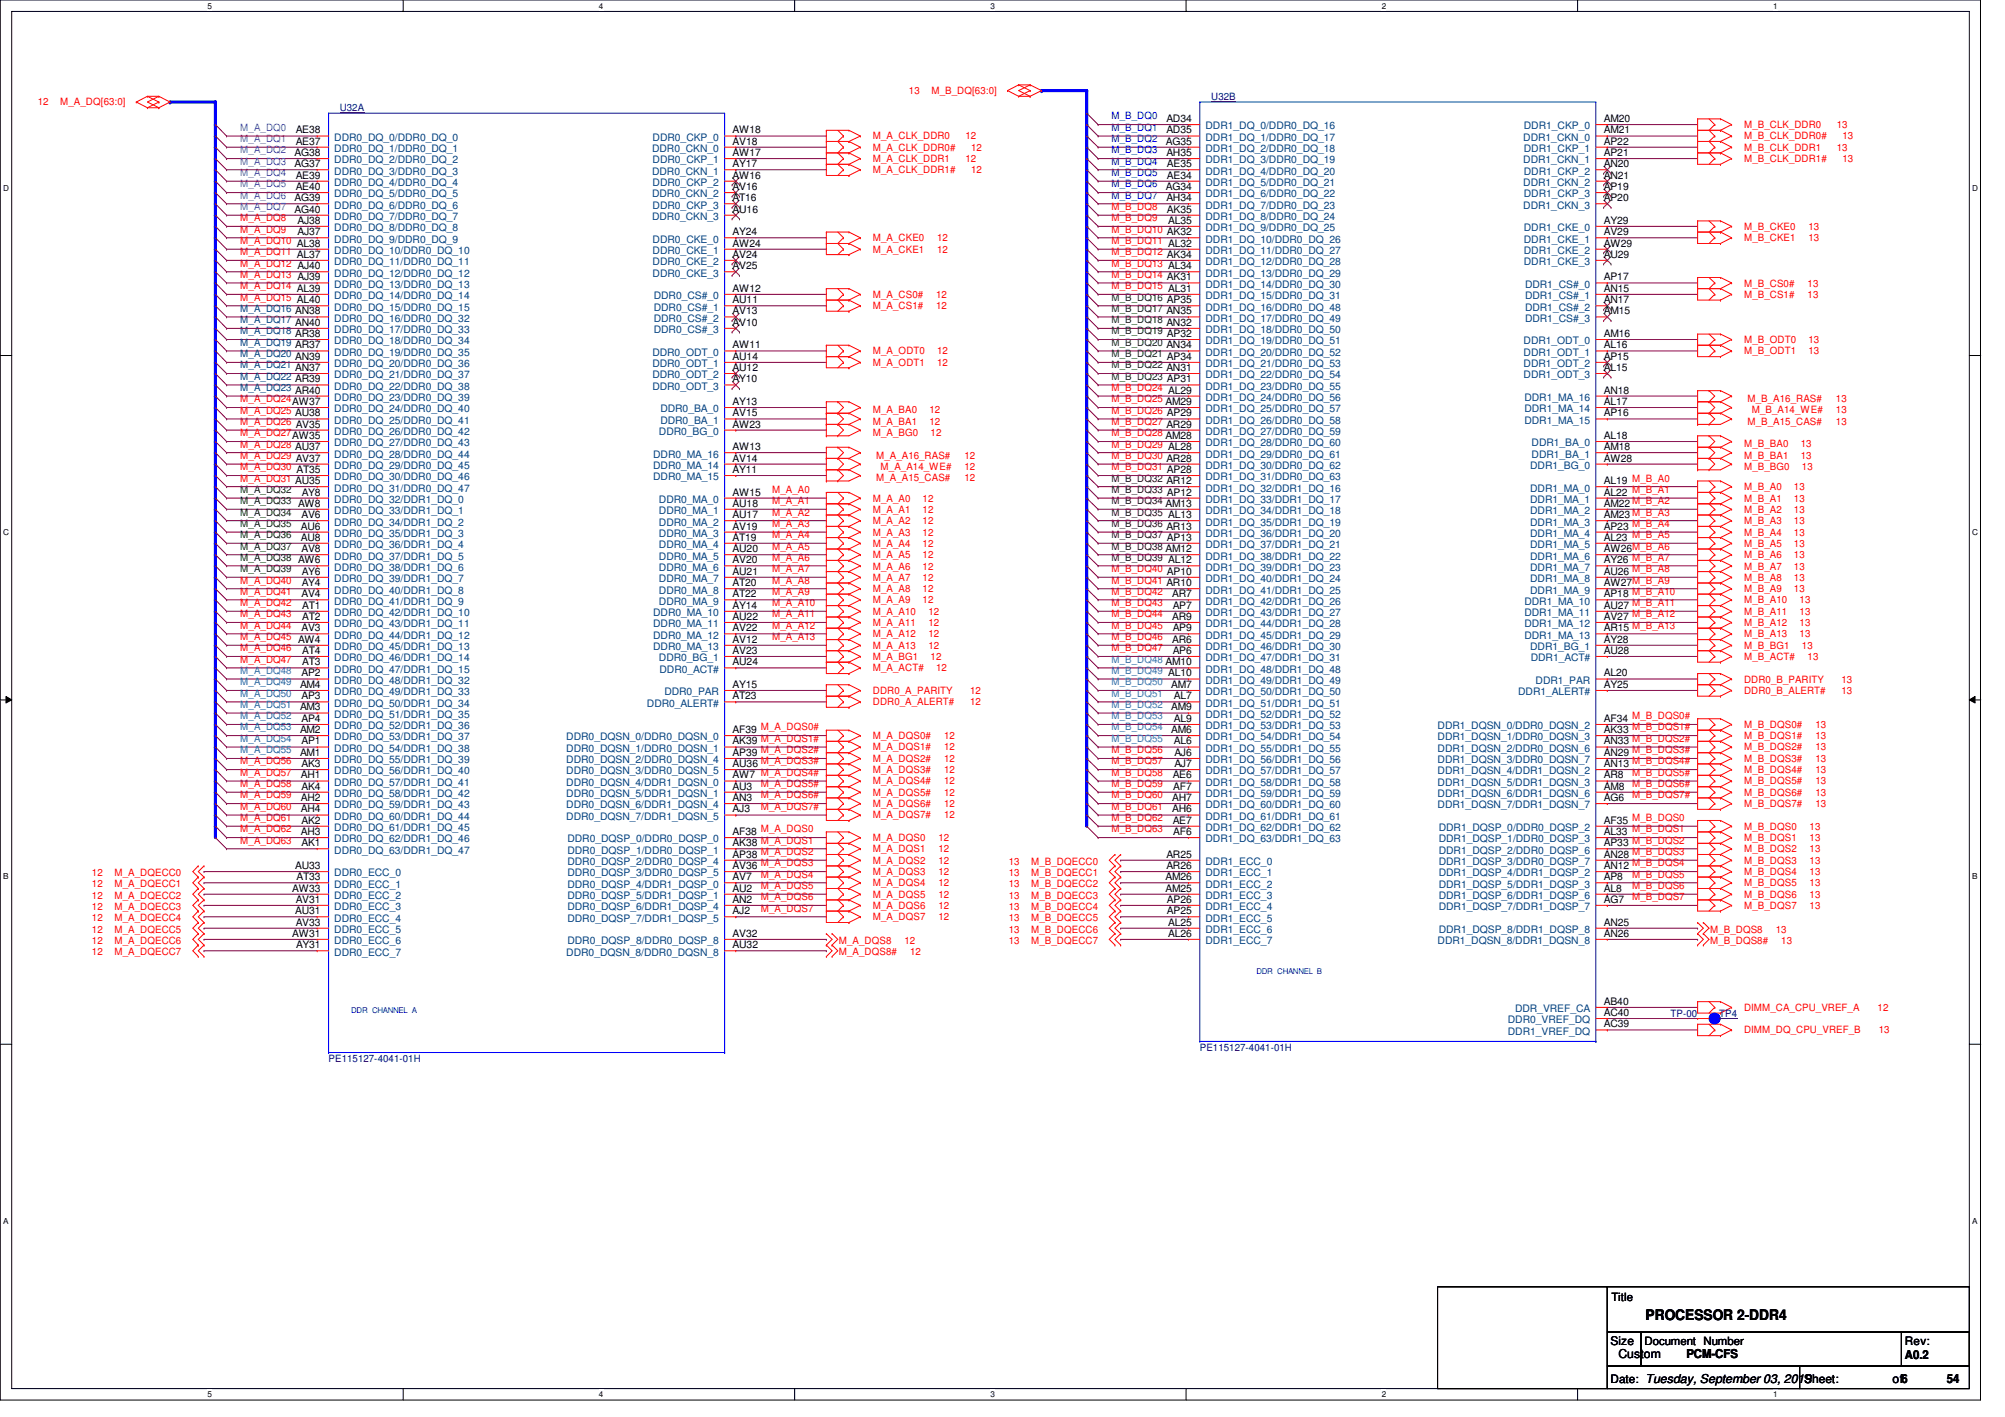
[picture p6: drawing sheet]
<svg xmlns="http://www.w3.org/2000/svg" width="297mm" height="210mm" viewBox="0 0 297 210" stroke-linecap="round" stroke-linejoin="round" font-family="sans-serif">
<defs><g id="words">
<text font-size="2.2" x="243.8" y="195.5">PROCESSOR 2-DDR4</text>
<g font-size="1.8">
<text x="238.6" y="199.3">Size</text>
<text x="239.8" y="201.2">Custom</text>
<text x="249.8" y="201.2">PCM-CFS</text>
<text x="282.2" y="201.4">A0.2</text>
<text x="267.3" y="204.8">Sheet:</text>
<text x="280.4" y="204.9">of6</text>
<text x="288.4" y="204.9">54</text>
</g>
<g font-size="1.7">
<text x="238.8" y="192.7">Title</text>
<text x="243.6" y="199.2">Document Number</text>
<text x="282.2" y="199.3">Rev:</text>
<text x="238.6" y="204.8">Date: Tuesday, September 03, 2019</text>
</g>
<g font-size="1.5" fill="#f00">
<text x="5.6" y="15.6">12</text>
<text x="8.9" y="15.6">M_A_DQ[63:0]</text>
<text x="134.7" y="13.9">13</text>
<text x="138" y="13.9">M_B_DQ[63:0]</text>
<text x="129.3" y="22.3">M_A_CLK_DDR0#</text>
<text x="129.3" y="20.7">M_A_CLK_DDR0</text>
<text x="143" y="20.7">12</text>
<text x="143.9" y="22.3">12</text>
<text x="258.4" y="20.7">M_B_CLK_DDR0#</text>
<text x="258.4" y="19">M_B_CLK_DDR0</text>
<text x="258.4" y="22.3">M_B_CLK_DDR1</text>
<text x="272.1" y="19">13</text>
<text x="272.1" y="22.3">13</text>
<text x="273" y="20.7">13</text>
<text x="129.3" y="25.7">M_A_CLK_DDR1#</text>
<text x="129.3" y="24">M_A_CLK_DDR1</text>
<text x="143" y="24">12</text>
<text x="143.9" y="25.7">12</text>
<text x="258.4" y="24">M_B_CLK_DDR1#</text>
<text x="273" y="24">13</text>
<text x="35.6" y="34.5">M_A_DQ9</text>
<text x="35.6" y="32.8">M_A_DQ8</text>
<text x="129.3" y="35.7">M_A_CKE0</text>
<text x="138.9" y="35.7">12</text>
<text x="164.7" y="34.5">M_B_DQ10</text>
<text x="164.7" y="32.8">M_B_DQ9</text>
<text x="164.7" y="31.1">M_B_DQ8</text>
<text x="258.4" y="34.1">M_B_CKE0</text>
<text x="258.4" y="35.7">M_B_CKE1</text>
<text x="267.9" y="34.1">13</text>
<text x="267.9" y="35.7">13</text>
<text x="35.6" y="41.1">M_A_DQ13</text>
<text x="35.6" y="39.5">M_A_DQ12</text>
<text x="35.6" y="37.8">M_A_DQ11 AL37</text>
<text x="35.6" y="36.2">M_A_DQ10 AL38</text>
<text x="129.3" y="37.4">M_A_CKE1</text>
<text x="138.9" y="37.4">12</text>
<text x="164.7" y="37.8">M_B_DQ12 AK34</text>
<text x="164.7" y="36.2">M_B_DQ11 AL32</text>
<text x="164.7" y="41.1">M_B_DQ14</text>
<text x="164.7" y="39.5">M_B_DQ13</text>
<text x="35.6" y="44.5">M_A_DQ15</text>
<text x="35.6" y="42.8">M_A_DQ14 AL39</text>
<text x="129.3" y="45.8">M_A_CS1#</text>
<text x="129.3" y="44.1">M_A_CS0#</text>
<text x="138.7" y="45.8">12</text>
<text x="138.7" y="44.1">12</text>
<text x="164.7" y="42.8">M_B_DQ15 AL31</text>
<text x="258.4" y="44.1">M_B_CS1#</text>
<text x="258.4" y="42.5">M_B_CS0#</text>
<text x="267.8" y="44.1">13</text>
<text x="267.8" y="42.5">13</text>
<text x="129.3" y="52.5">M_A_ODT0</text>
<text x="138.9" y="52.5">12</text>
<text x="258.4" y="50.8">M_B_ODT0</text>
<text x="258.4" y="52.5">M_B_ODT1</text>
<text x="267.9" y="50.8">13</text>
<text x="267.9" y="52.5">13</text>
<text x="35.6" y="59.6">M_A_DQ24AW37</text>
<text x="129.3" y="54.2">M_A_ODT1</text>
<text x="138.9" y="54.2">12</text>
<text x="164.7" y="59.6">M_B_DQ25 AM29</text>
<text x="164.7" y="57.9">M_B_DQ24 AL29</text>
<text x="258.9" y="59.6">M_B_A16_RAS#</text>
<text x="272" y="59.6">13</text>
<text x="35.6" y="62.9">M_A_DQ26</text>
<text x="35.6" y="61.3">M_A_DQ25</text>
<text x="35.6" y="64.6">M_A_DQ27</text>
<text x="129.3" y="64.6">M_A_BG0</text>
<text x="129.3" y="62.9">M_A_BA1</text>
<text x="129.3" y="61.2">M_A_BA0</text>
<text x="137.7" y="62.9">12</text>
<text x="137.7" y="61.2">12</text>
<text x="137.9" y="64.6">12</text>
<text x="164.7" y="64.6">M_B_DQ28</text>
<text x="164.7" y="62.9">M_B_DQ27</text>
<text x="164.7" y="61.3">M_B_DQ26</text>
<text x="258.9" y="62.9">M_B_A15_CAS#</text>
<text x="259.5" y="61.2">M_B_A14_WE#</text>
<text x="272" y="62.9">13</text>
<text x="272" y="61.2">13</text>
<text x="35.6" y="68">M_A_DQ29</text>
<text x="35.6" y="66.3">M_A_DQ28</text>
<text x="35.6" y="69.7">M_A_DQ30</text>
<text x="35.6" y="71.3">M_A_DQ31</text>
<text x="129.8" y="67.9">M_A_A16_RAS#</text>
<text x="129.8" y="71.3">M_A_A15_CAS#</text>
<text x="130.5" y="69.6">M_A_A14_WE#</text>
<text x="142.9" y="69.6">12</text>
<text x="142.9" y="67.9">12</text>
<text x="142.9" y="71.3">12</text>
<text x="164.7" y="69.7">M_B_DQ31</text>
<text x="164.7" y="68">M_B_DQ30</text>
<text x="164.7" y="66.3">M_B_DQ29</text>
<text x="241.8" y="71.3">M_B_A0</text>
<text x="258.4" y="69.6">M_B_BG0</text>
<text x="258.4" y="67.9">M_B_BA1</text>
<text x="258.4" y="66.3">M_B_BA0</text>
<text x="266.8" y="67.9">13</text>
<text x="266.8" y="66.3">13</text>
<text x="267" y="69.6">13</text>
<text x="114.4" y="76.4">M_A_A2</text>
<text x="114.4" y="74.7">M_A_A1</text>
<text x="114.4" y="73">M_A_A0</text>
<text x="129.3" y="74.3">M_A_A0</text>
<text x="129.3" y="77.6">M_A_A2</text>
<text x="129.3" y="76">M_A_A1</text>
<text x="136.7" y="74.3">12</text>
<text x="136.7" y="77.6">12</text>
<text x="136.7" y="76">12</text>
<text x="241.8" y="76.4">M_B_A3</text>
<text x="241.8" y="74.7">M_B_A2</text>
<text x="241.8" y="73">M_B_A1</text>
<text x="258.4" y="72.6">M_B_A0</text>
<text x="258.4" y="77.6">M_B_A3</text>
<text x="258.4" y="76">M_B_A2</text>
<text x="258.4" y="74.3">M_B_A1</text>
<text x="265.8" y="72.6">13</text>
<text x="265.8" y="77.6">13</text>
<text x="265.8" y="76">13</text>
<text x="265.8" y="74.3">13</text>
<text x="114.4" y="78.1">M_A_A3</text>
<text x="114.4" y="83.1">M_A_A6</text>
<text x="114.4" y="81.4">M_A_A5</text>
<text x="114.4" y="79.7">M_A_A4</text>
<text x="129.3" y="79.3">M_A_A3</text>
<text x="129.3" y="82.7">M_A_A5</text>
<text x="129.3" y="81">M_A_A4</text>
<text x="136.7" y="79.3">12</text>
<text x="136.7" y="82.7">12</text>
<text x="136.7" y="81">12</text>
<text x="241.8" y="79.7">M_B_A5</text>
<text x="241.8" y="78.1">M_B_A4</text>
<text x="241.8" y="83.1">M_B_A7</text>
<text x="241.8" y="81.4">M_B_A6</text>
<text x="258.4" y="82.7">M_B_A6</text>
<text x="258.4" y="81">M_B_A5</text>
<text x="258.4" y="79.3">M_B_A4</text>
<text x="265.8" y="82.7">13</text>
<text x="265.8" y="81">13</text>
<text x="265.8" y="79.3">13</text>
<text x="35.6" y="88.1">M_A_DQ41</text>
<text x="35.6" y="89.8">M_A_DQ42</text>
<text x="35.6" y="86.4">M_A_DQ40</text>
<text x="114.4" y="86.4">M_A_A8</text>
<text x="114.4" y="84.8">M_A_A7</text>
<text x="114.4" y="89.8">M_A_A10</text>
<text x="114.4" y="88.1">M_A_A9</text>
<text x="129.3" y="84.4">M_A_A6</text>
<text x="129.3" y="89.4">M_A_A9</text>
<text x="129.3" y="87.7">M_A_A8</text>
<text x="129.3" y="86">M_A_A7</text>
<text x="136.7" y="84.4">12</text>
<text x="136.7" y="89.4">12</text>
<text x="136.7" y="87.7">12</text>
<text x="136.7" y="86">12</text>
<text x="164.7" y="89.8">M_B_DQ43</text>
<text x="164.7" y="88.1">M_B_DQ42</text>
<text x="164.7" y="86.4">M_B_DQ41</text>
<text x="164.7" y="84.8">M_B_DQ40</text>
<text x="241.8" y="84.8">M_B_A8</text>
<text x="241.8" y="89.8">M_B_A11</text>
<text x="241.8" y="88.1">M_B_A10</text>
<text x="241.8" y="86.4">M_B_A9</text>
<text x="258.4" y="84.4">M_B_A7</text>
<text x="258.4" y="86">M_B_A8</text>
<text x="258.4" y="89.4">M_B_A10</text>
<text x="258.4" y="87.7">M_B_A9</text>
<text x="265.8" y="84.4">13</text>
<text x="265.8" y="86">13</text>
<text x="265.8" y="87.7">13</text>
<text x="266.6" y="89.4">13</text>
<text x="35.6" y="91.4">M_A_DQ43</text>
<text x="35.6" y="94.8">M_A_DQ45</text>
<text x="35.6" y="93.1">M_A_DQ44</text>
<text x="114.4" y="91.4">M_A_A11</text>
<text x="114.4" y="94.8">M_A_A13</text>
<text x="114.4" y="93.1">M_A_A12</text>
<text x="129.3" y="94.4">M_A_A12</text>
<text x="129.3" y="92.8">M_A_A11</text>
<text x="129.3" y="91.1">M_A_A10</text>
<text x="137.5" y="94.4">12</text>
<text x="137.5" y="92.8">12</text>
<text x="137.5" y="91.1">12</text>
<text x="164.7" y="94.8">M_B_DQ46</text>
<text x="164.7" y="93.1">M_B_DQ45</text>
<text x="164.7" y="91.4">M_B_DQ44</text>
<text x="241.8" y="93.1">M_B_A13</text>
<text x="241.8" y="91.4">M_B_A12</text>
<text x="258.4" y="91.1">M_B_A11</text>
<text x="258.4" y="94.4">M_B_A13</text>
<text x="258.4" y="92.8">M_B_A12</text>
<text x="266.6" y="91.1">13</text>
<text x="266.6" y="94.4">13</text>
<text x="266.6" y="92.8">13</text>
<text x="35.6" y="96.5">M_A_DQ46</text>
<text x="35.6" y="98.2">M_A_DQ47</text>
<text x="129.3" y="96.1">M_A_A13</text>
<text x="129.3" y="99.4">M_A_ACT#</text>
<text x="129.3" y="97.7">M_A_BG1</text>
<text x="137.5" y="96.1">12</text>
<text x="137.9" y="97.7">12</text>
<text x="138.7" y="99.4">12</text>
<text x="164.7" y="96.5">M_B_DQ47</text>
<text x="258.4" y="97.7">M_B_ACT#</text>
<text x="258.4" y="101.1">DDR0_B_PARITY</text>
<text x="258.4" y="96.1">M_B_BG1</text>
<text x="267" y="96.1">13</text>
<text x="267.8" y="97.7">13</text>
<text x="272.8" y="101.1">13</text>
<text x="129.3" y="104.5">DDR0_A_ALERT#</text>
<text x="129.3" y="102.8">DDR0_A_PARITY</text>
<text x="143.7" y="104.5">12</text>
<text x="143.7" y="102.8">12</text>
<text x="241.8" y="106.6">M_B_DQS0#</text>
<text x="258.4" y="107.8">M_B_DQS0#</text>
<text x="258.4" y="102.8">DDR0_B_ALERT#</text>
<text x="268.9" y="107.8">13</text>
<text x="272.8" y="102.8">13</text>
<text x="35.6" y="113.2">M_A_DQ56</text>
<text x="112.7" y="111.6">M_A_DQS2#</text>
<text x="112.7" y="113.2">M_A_DQS3#</text>
<text x="112.7" y="109.9">M_A_DQS1#</text>
<text x="112.7" y="108.2">M_A_DQS0#</text>
<text x="129.3" y="109.5">M_A_DQS0#</text>
<text x="129.3" y="112.9">M_A_DQS2#</text>
<text x="129.3" y="111.2">M_A_DQS1#</text>
<text x="139.9" y="109.5">12</text>
<text x="139.9" y="112.9">12</text>
<text x="139.9" y="111.2">12</text>
<text x="164.7" y="113.2">M_B_DQ57</text>
<text x="164.7" y="111.6">M_B_DQ56</text>
<text x="241.8" y="111.6">M_B_DQS3#</text>
<text x="241.8" y="113.2">M_B_DQS4#</text>
<text x="241.8" y="109.9">M_B_DQS2#</text>
<text x="241.8" y="108.2">M_B_DQS1#</text>
<text x="258.4" y="112.9">M_B_DQS3#</text>
<text x="258.4" y="111.2">M_B_DQS2#</text>
<text x="258.4" y="109.5">M_B_DQS1#</text>
<text x="268.9" y="112.9">13</text>
<text x="268.9" y="111.2">13</text>
<text x="268.9" y="109.5">13</text>
<text x="35.6" y="118.3">M_A_DQ59</text>
<text x="35.6" y="116.6">M_A_DQ58</text>
<text x="35.6" y="120">M_A_DQ60</text>
<text x="35.6" y="114.9">M_A_DQ57</text>
<text x="112.7" y="118.3">M_A_DQS6#</text>
<text x="112.7" y="116.6">M_A_DQS5#</text>
<text x="112.7" y="114.9">M_A_DQS4#</text>
<text x="112.7" y="120">M_A_DQS7#</text>
<text x="129.3" y="114.5">M_A_DQS3#</text>
<text x="129.3" y="116.2">M_A_DQS4#</text>
<text x="129.3" y="119.5">M_A_DQS6#</text>
<text x="129.3" y="117.9">M_A_DQS5#</text>
<text x="139.9" y="114.5">12</text>
<text x="139.9" y="116.2">12</text>
<text x="139.9" y="119.5">12</text>
<text x="139.9" y="117.9">12</text>
<text x="164.7" y="116.6">M_B_DQ59</text>
<text x="164.7" y="114.9">M_B_DQ58</text>
<text x="164.7" y="120">M_B_DQ61</text>
<text x="164.7" y="118.3">M_B_DQ60</text>
<text x="241.8" y="116.6">M_B_DQS6#</text>
<text x="241.8" y="114.9">M_B_DQS5#</text>
<text x="241.8" y="118.3">M_B_DQS7#</text>
<text x="258.4" y="117.9">M_B_DQS6#</text>
<text x="258.4" y="116.2">M_B_DQS5#</text>
<text x="258.4" y="114.5">M_B_DQS4#</text>
<text x="258.4" y="119.5">M_B_DQS7#</text>
<text x="268.9" y="117.9">13</text>
<text x="268.9" y="116.2">13</text>
<text x="268.9" y="114.5">13</text>
<text x="268.9" y="119.5">13</text>
<text x="35.6" y="125">M_A_DQ63</text>
<text x="35.6" y="121.6">M_A_DQ61</text>
<text x="35.6" y="123.3">M_A_DQ62</text>
<text x="112.7" y="125">M_A_DQS1</text>
<text x="112.7" y="123.3">M_A_DQS0</text>
<text x="129.3" y="124.6">M_A_DQS0</text>
<text x="129.3" y="121.2">M_A_DQS7#</text>
<text x="139" y="124.6">12</text>
<text x="139.9" y="121.2">12</text>
<text x="164.7" y="123.3">M_B_DQ63</text>
<text x="164.7" y="121.6">M_B_DQ62</text>
<text x="241.8" y="123.3">M_B_DQS1</text>
<text x="241.8" y="125">M_B_DQS2</text>
<text x="241.8" y="121.6">M_B_DQS0</text>
<text x="258.4" y="122.9">M_B_DQS0</text>
<text x="258.4" y="124.6">M_B_DQS1</text>
<text x="268.1" y="122.9">13</text>
<text x="268.1" y="124.6">13</text>
<text x="13.6" y="129.8">12</text>
<text x="13.6" y="131.4">12</text>
<text x="17" y="129.8">M_A_DQECC0</text>
<text x="17" y="131.4">M_A_DQECC1</text>
<text x="112.7" y="131.7">M_A_DQS5</text>
<text x="112.7" y="130">M_A_DQS4</text>
<text x="112.7" y="128.4">M_A_DQS3</text>
<text x="112.7" y="126.7">M_A_DQS2</text>
<text x="129.3" y="127.9">M_A_DQS2</text>
<text x="129.3" y="126.3">M_A_DQS1</text>
<text x="129.3" y="129.6">M_A_DQS3</text>
<text x="129.3" y="131.3">M_A_DQS4</text>
<text x="139" y="127.9">12</text>
<text x="139" y="126.3">12</text>
<text x="139" y="129.6">12</text>
<text x="139" y="131.3">12</text>
<text x="149.4" y="128.1">13</text>
<text x="149.4" y="129.8">13</text>
<text x="149.4" y="131.4">13</text>
<text x="152.8" y="128.1">M_B_DQECC0</text>
<text x="152.8" y="129.8">M_B_DQECC1</text>
<text x="152.8" y="131.4">M_B_DQECC2</text>
<text x="241.8" y="131.7">M_B_DQS6</text>
<text x="241.8" y="130">M_B_DQS5</text>
<text x="241.8" y="128.4">M_B_DQS4</text>
<text x="241.8" y="126.7">M_B_DQS3</text>
<text x="258.4" y="127.9">M_B_DQS3</text>
<text x="258.4" y="131.3">M_B_DQS5</text>
<text x="258.4" y="129.6">M_B_DQS4</text>
<text x="258.4" y="126.3">M_B_DQS2</text>
<text x="268.1" y="127.9">13</text>
<text x="268.1" y="131.3">13</text>
<text x="268.1" y="129.6">13</text>
<text x="268.1" y="126.3">13</text>
<text x="13.6" y="133.1">12</text>
<text x="13.6" y="134.8">12</text>
<text x="13.6" y="136.5">12</text>
<text x="17" y="133.1">M_A_DQECC2</text>
<text x="17" y="134.8">M_A_DQECC3</text>
<text x="17" y="136.5">M_A_DQECC4</text>
<text x="112.7" y="135">M_A_DQS7</text>
<text x="112.7" y="133.3">M_A_DQS6</text>
<text x="129.3" y="134.7">M_A_DQS6</text>
<text x="129.3" y="133">M_A_DQS5</text>
<text x="129.3" y="136.3">M_A_DQS7</text>
<text x="139" y="134.7">12</text>
<text x="139" y="133">12</text>
<text x="139" y="136.3">12</text>
<text x="149.4" y="133.1">13</text>
<text x="149.4" y="134.8">13</text>
<text x="149.4" y="136.5">13</text>
<text x="152.8" y="133.1">M_B_DQECC3</text>
<text x="152.8" y="134.8">M_B_DQECC4</text>
<text x="152.8" y="136.5">M_B_DQECC5</text>
<text x="241.8" y="133.3">M_B_DQS7</text>
<text x="258.4" y="134.7">M_B_DQS7</text>
<text x="258.4" y="133">M_B_DQS6</text>
<text x="268.1" y="134.7">13</text>
<text x="268.1" y="133">13</text>
<text x="13.6" y="138.2">12</text>
<text x="13.6" y="139.8">12</text>
<text x="13.6" y="141.5">12</text>
<text x="17" y="138.2">M_A_DQECC5</text>
<text x="17" y="139.8">M_A_DQECC6</text>
<text x="17" y="141.5">M_A_DQECC7</text>
<text x="124.3" y="141.5">M_A_DQS8#</text>
<text x="124.3" y="139.8">M_A_DQS8</text>
<text x="134" y="139.8">12</text>
<text x="134.8" y="141.5">12</text>
<text x="149.4" y="138.2">13</text>
<text x="149.4" y="139.8">13</text>
<text x="152.8" y="138.2">M_B_DQECC6</text>
<text x="152.8" y="139.8">M_B_DQECC7</text>
<text x="253.4" y="139.8">M_B_DQS8#</text>
<text x="253.4" y="138.2">M_B_DQS8</text>
<text x="263.1" y="138.2">13</text>
<text x="263.9" y="139.8">13</text>
<text x="258.4" y="149.7">DIMM_CA_CPU_VREF_A</text>
<text x="278.2" y="149.7">12</text>
<text x="258.4" y="153.1">DIMM_DQ_CPU_VREF_B</text>
<text x="278.3" y="153.1">13</text>
</g>
<g font-size="1.5" fill="#000080">
<text x="50.3" y="16.5">U32A</text>
<text x="179.4" y="14.8">U32B</text>
<text x="177.8" y="155.6">PE115127-4041-01H</text>
<text x="247.5" y="150.6">TP-00</text>
<text x="254.7" y="150.6">TP4</text>
<text x="48.7" y="157.3">PE115127-4041-01H</text>
</g>
<g font-size="1.5" fill="#00f">
<text x="164.7" y="17.7">M_B_DQ0</text>
<text x="164.7" y="21">M_B_DQ2</text>
<text x="164.7" y="19.4">M_B_DQ1</text>
<text x="164.7" y="22.7">M_B_DQ3</text>
<text x="164.7" y="29.4">M_B_DQ7</text>
<text x="164.7" y="27.8">M_B_DQ6</text>
<text x="164.7" y="26.1">M_B_DQ5</text>
<text x="164.7" y="24.4">M_B_DQ4</text>
</g>
<g font-size="1.5" fill="#8000ff">
<text x="35.6" y="21">M_A_DQ1</text>
<text x="35.6" y="22.7">M_A_DQ2</text>
<text x="35.6" y="19.4">M_A_DQ0</text>
<text x="35.6" y="29.4">M_A_DQ6</text>
<text x="35.6" y="27.8">M_A_DQ5</text>
<text x="35.6" y="26.1">M_A_DQ4</text>
<text x="35.6" y="24.4">M_A_DQ3</text>
<text x="35.6" y="31.1">M_A_DQ7</text>
</g>
<g font-size="1.5">
<text x="43.6" y="23.1">AG38</text>
<text x="43.8" y="21.4">AE37</text>
<text x="43.8" y="19.8">AE38</text>
<text x="108.5" y="21.4">AV18</text>
<text x="108.5" y="19.8">AW18</text>
<text x="108.5" y="23.1">AW17</text>
<text x="172.7" y="21.4">AG35</text>
<text x="172.8" y="18.1">AD34</text>
<text x="172.8" y="23.1">AH35</text>
<text x="172.8" y="19.8">AD35</text>
<text x="237.6" y="19.8">AM21</text>
<text x="237.6" y="23.1">AP21</text>
<text x="237.6" y="18.1">AM20</text>
<text x="237.6" y="21.4">AP22</text>
<text x="43.6" y="24.8">AG37</text>
<text x="43.6" y="29.8">AG39</text>
<text x="43.8" y="28.2">AE40</text>
<text x="43.8" y="26.5">AE39</text>
<text x="108.5" y="24.8">AY17</text>
<text x="108.5" y="28.2">AV16</text>
<text x="108.5" y="26.5">AW16</text>
<text x="108.5" y="29.8">AT16</text>
<text x="172.7" y="28.2">AG34</text>
<text x="172.8" y="29.8">AH34</text>
<text x="172.9" y="26.5">AE34</text>
<text x="172.9" y="24.8">AE35</text>
<text x="237.6" y="26.5">AN21</text>
<text x="237.6" y="29.8">AP20</text>
<text x="237.6" y="24.8">AN20</text>
<text x="237.6" y="28.2">AP19</text>
<text x="43.6" y="31.5">AG40</text>
<text x="44.1" y="34.8">AJ37</text>
<text x="44.1" y="33.1">AJ38</text>
<text x="108.5" y="34.8">AY24</text>
<text x="108.5" y="31.5">AU16</text>
<text x="172.9" y="31.5">AK35</text>
<text x="172.9" y="34.8">AK32</text>
<text x="173.1" y="33.1">AL35</text>
<text x="237.6" y="33.1">AY29</text>
<text x="237.6" y="34.8">AV29</text>
<text x="44.1" y="41.5">AJ39</text>
<text x="44.1" y="39.9">AJ40</text>
<text x="108.5" y="39.9">AV25</text>
<text x="108.5" y="36.5">AW24</text>
<text x="108.5" y="38.2">AV24</text>
<text x="172.9" y="41.5">AK31</text>
<text x="173.1" y="39.9">AL34</text>
<text x="237.6" y="36.5">AW29</text>
<text x="237.6" y="38.2">AU29</text>
<text x="237.6" y="41.5">AP17</text>
<text x="43.7" y="46.6">AN38</text>
<text x="44" y="44.9">AL40</text>
<text x="108.5" y="43.2">AW12</text>
<text x="108.5" y="44.9">AU11</text>
<text x="108.5" y="46.6">AV13</text>
<text x="172.8" y="46.6">AN35</text>
<text x="172.9" y="44.9">AP35</text>
<text x="237.6" y="43.2">AN15</text>
<text x="237.6" y="44.9">AN17</text>
<text x="237.6" y="46.6">AM15</text>
<text x="43.7" y="48.3">AN40</text>
<text x="43.7" y="49.9">AR38</text>
<text x="43.7" y="53.3">AN39</text>
<text x="43.7" y="51.6">AR37</text>
<text x="108.5" y="53.3">AU14</text>
<text x="108.5" y="51.6">AW11</text>
<text x="108.5" y="48.3">AV10</text>
<text x="172.8" y="48.3">AN32</text>
<text x="172.8" y="51.6">AN34</text>
<text x="172.9" y="49.9">AP32</text>
<text x="172.9" y="53.3">AP34</text>
<text x="237.6" y="53.3">AP15</text>
<text x="237.6" y="51.6">AL16</text>
<text x="237.6" y="49.9">AM16</text>
<text x="43.7" y="56.6">AR39</text>
<text x="43.7" y="54.9">AN37</text>
<text x="108.5" y="60">AY13</text>
<text x="108.5" y="56.6">AY10</text>
<text x="108.5" y="54.9">AU12</text>
<text x="172.8" y="54.9">AN31</text>
<text x="172.9" y="56.6">AP31</text>
<text x="237.6" y="54.9">AL15</text>
<text x="237.6" y="60">AL17</text>
<text x="237.6" y="58.3">AN18</text>
<text x="43.3" y="65">AW35</text>
<text x="43.7" y="61.7">AU38</text>
<text x="43.8" y="63.3">AV35</text>
<text x="108.5" y="61.7">AV15</text>
<text x="108.5" y="63.3">AW23</text>
<text x="172.7" y="65">AM28</text>
<text x="172.8" y="63.3">AR29</text>
<text x="172.9" y="61.7">AP29</text>
<text x="237.6" y="65">AL18</text>
<text x="237.6" y="61.7">AP16</text>
<text x="43.7" y="71.7">AU35</text>
<text x="43.7" y="66.7">AU37</text>
<text x="43.8" y="68.4">AV37</text>
<text x="43.9" y="70.1">AT35</text>
<text x="108.5" y="68.4">AV14</text>
<text x="108.5" y="70.1">AY11</text>
<text x="108.5" y="66.7">AW13</text>
<text x="172.8" y="68.4">AR28</text>
<text x="172.8" y="71.7">AR12</text>
<text x="172.9" y="70.1">AP28</text>
<text x="173.1" y="66.7">AL28</text>
<text x="237.6" y="71.7">AL19</text>
<text x="237.6" y="66.7">AM18</text>
<text x="237.6" y="68.4">AW28</text>
<text x="44.2" y="75.1">AW8</text>
<text x="44.7" y="76.8">AV6</text>
<text x="44.7" y="73.4">AY8</text>
<text x="108.5" y="76.8">AU17</text>
<text x="108.5" y="75.1">AU18</text>
<text x="108.5" y="73.4">AW15</text>
<text x="172.7" y="75.1">AM13</text>
<text x="172.9" y="73.4">AP12</text>
<text x="173.1" y="76.8">AL13</text>
<text x="237.6" y="73.4">AL22</text>
<text x="237.6" y="75.1">AM22</text>
<text x="237.6" y="76.8">AM23</text>
<text x="44.2" y="83.4">AW6</text>
<text x="44.6" y="80.1">AU8</text>
<text x="44.6" y="78.4">AU6</text>
<text x="44.7" y="81.8">AV8</text>
<text x="108.5" y="83.4">AV20</text>
<text x="108.5" y="81.8">AU20</text>
<text x="108.5" y="80.1">AT19</text>
<text x="108.5" y="78.4">AV19</text>
<text x="172.7" y="81.8">AM12</text>
<text x="172.8" y="78.4">AR13</text>
<text x="173.1" y="83.4">AL12</text>
<text x="237.6" y="80.1">AL23</text>
<text x="237.6" y="78.4">AP23</text>
<text x="237.6" y="81.8">AW26</text>
<text x="237.6" y="83.4">AY26</text>
<text x="44.7" y="88.5">AV4</text>
<text x="44.7" y="86.8">AY4</text>
<text x="44.7" y="85.1">AY6</text>
<text x="108.5" y="86.8">AT20</text>
<text x="108.5" y="88.5">AT22</text>
<text x="108.5" y="85.1">AU21</text>
<text x="172.8" y="86.8">AR10</text>
<text x="172.9" y="85.1">AP10</text>
<text x="173.6" y="88.5">AR7</text>
<text x="237.6" y="86.8">AW27</text>
<text x="237.6" y="85.1">AU26</text>
<text x="237.6" y="88.5">AP18</text>
<text x="44.2" y="95.2">AW4</text>
<text x="44.7" y="93.5">AV3</text>
<text x="44.8" y="90.2">AT1</text>
<text x="44.8" y="91.8">AT2</text>
<text x="108.5" y="95.2">AV12</text>
<text x="108.5" y="93.5">AV22</text>
<text x="108.5" y="91.8">AU22</text>
<text x="108.5" y="90.2">AY14</text>
<text x="173.6" y="91.8">AR9</text>
<text x="173.6" y="95.2">AR6</text>
<text x="173.7" y="93.5">AP9</text>
<text x="173.7" y="90.2">AP7</text>
<text x="237.6" y="91.8">AV27</text>
<text x="237.6" y="90.2">AU27</text>
<text x="237.6" y="93.5">AR15</text>
<text x="237.6" y="95.2">AY28</text>
<text x="44.4" y="101.9">AM4</text>
<text x="44.7" y="100.2">AP2</text>
<text x="44.8" y="98.6">AT3</text>
<text x="44.8" y="96.9">AT4</text>
<text x="108.5" y="101.9">AY15</text>
<text x="108.5" y="96.9">AV23</text>
<text x="108.5" y="98.6">AU24</text>
<text x="173.1" y="100.2">AL10</text>
<text x="173.5" y="101.9">AM7</text>
<text x="173.7" y="96.9">AP6</text>
<text x="237.6" y="101.9">AY25</text>
<text x="237.6" y="100.2">AL20</text>
<text x="237.6" y="96.9">AU28</text>
<text x="44.4" y="105.2">AM3</text>
<text x="44.7" y="106.9">AP4</text>
<text x="44.7" y="103.6">AP3</text>
<text x="108.5" y="103.6">AT23</text>
<text x="173.5" y="105.2">AM9</text>
<text x="173.9" y="106.9">AL9</text>
<text x="173.9" y="103.6">AL7</text>
<text x="237.6" y="106.9">AF34</text>
<text x="44.4" y="112">AM1</text>
<text x="44.4" y="108.6">AM2</text>
<text x="44.7" y="110.3">AP1</text>
<text x="44.7" y="113.6">AK3</text>
<text x="108.5" y="108.6">AF39</text>
<text x="108.5" y="113.6">AU36</text>
<text x="108.5" y="110.3">AK39</text>
<text x="108.5" y="112">AP39</text>
<text x="173.5" y="108.6">AM6</text>
<text x="173.9" y="110.3">AL6</text>
<text x="174" y="112">AJ6</text>
<text x="174" y="113.6">AJ7</text>
<text x="237.6" y="112">AN29</text>
<text x="237.6" y="108.6">AK33</text>
<text x="237.6" y="113.6">AN13</text>
<text x="237.6" y="110.3">AN33</text>
<text x="44.6" y="115.3">AH1</text>
<text x="44.6" y="118.7">AH2</text>
<text x="44.7" y="117">AK4</text>
<text x="108.5" y="117">AU3</text>
<text x="108.5" y="118.7">AN3</text>
<text x="108.5" y="115.3">AW7</text>
<text x="173.6" y="118.7">AH7</text>
<text x="173.7" y="115.3">AE6</text>
<text x="173.8" y="117">AF7</text>
<text x="237.6" y="117">AM8</text>
<text x="237.6" y="118.7">AG6</text>
<text x="237.6" y="115.3">AR8</text>
<text x="44.6" y="123.7">AH3</text>
<text x="44.6" y="120.4">AH4</text>
<text x="44.7" y="122">AK2</text>
<text x="44.7" y="125.3">AK1</text>
<text x="108.5" y="120.4">AJ3</text>
<text x="108.5" y="123.7">AF38</text>
<text x="108.5" y="125.3">AK38</text>
<text x="173.6" y="120.4">AH6</text>
<text x="173.7" y="122">AE7</text>
<text x="173.8" y="123.7">AF6</text>
<text x="237.6" y="123.7">AL33</text>
<text x="237.6" y="125.3">AP33</text>
<text x="237.6" y="122">AF35</text>
<text x="43.7" y="128.7">AU33</text>
<text x="43.9" y="130.4">AT33</text>
<text x="108.5" y="127">AP38</text>
<text x="108.5" y="128.7">AV36</text>
<text x="108.5" y="130.4">AV7</text>
<text x="172.7" y="130.4">AM26</text>
<text x="172.8" y="127">AR25</text>
<text x="172.8" y="128.7">AR26</text>
<text x="237.6" y="130.4">AP8</text>
<text x="237.6" y="127">AN28</text>
<text x="237.6" y="128.7">AN12</text>
<text x="43.3" y="132.1">AW33</text>
<text x="43.7" y="135.4">AU31</text>
<text x="43.8" y="133.7">AV31</text>
<text x="43.8" y="137.1">AV33</text>
<text x="108.5" y="135.4">AJ2</text>
<text x="108.5" y="132.1">AU2</text>
<text x="108.5" y="133.7">AN2</text>
<text x="172.7" y="132.1">AM25</text>
<text x="172.9" y="135.4">AP25</text>
<text x="172.9" y="133.7">AP26</text>
<text x="173.1" y="137.1">AL25</text>
<text x="237.6" y="137.1">AN25</text>
<text x="237.6" y="132.1">AL8</text>
<text x="237.6" y="133.7">AG7</text>
<text x="43.3" y="138.8">AW31</text>
<text x="43.9" y="140.5">AY31</text>
<text x="108.5" y="140.5">AU32</text>
<text x="108.5" y="138.8">AV32</text>
<text x="173.1" y="138.8">AL26</text>
<text x="237.6" y="138.8">AN26</text>
<text x="237.6" y="148.8">AB40</text>
<text x="237.6" y="152.2">AC39</text>
<text x="237.6" y="150.5">AC40</text>
</g>
<g font-size="1.5" fill="#004080">
<text x="49.5" y="22.5">DDR0_DQ_1/DDR0_DQ_1</text>
<text x="49.5" y="20.9">DDR0_DQ_0/DDR0_DQ_0</text>
<text x="96.6" y="22.5">DDR0_CKN_0</text>
<text x="96.7" y="20.9">DDR0_CKP_0</text>
<text x="178.6" y="19.2">DDR1_DQ_0/DDR0_DQ_16</text>
<text x="178.6" y="20.9">DDR1_DQ_1/DDR0_DQ_17</text>
<text x="178.6" y="22.5">DDR1_DQ_2/DDR0_DQ_18</text>
<text x="225.7" y="20.9">DDR1_CKN_0</text>
<text x="225.8" y="19.2">DDR1_CKP_0</text>
<text x="225.8" y="22.5">DDR1_CKP_1</text>
<text x="49.5" y="29.3">DDR0_DQ_5/DDR0_DQ_5</text>
<text x="49.5" y="27.6">DDR0_DQ_4/DDR0_DQ_4</text>
<text x="49.5" y="25.9">DDR0_DQ_3/DDR0_DQ_3</text>
<text x="49.5" y="24.2">DDR0_DQ_2/DDR0_DQ_2</text>
<text x="96.6" y="25.9">DDR0_CKN_1</text>
<text x="96.6" y="29.3">DDR0_CKN_2</text>
<text x="96.7" y="24.2">DDR0_CKP_1</text>
<text x="96.7" y="27.6">DDR0_CKP_2</text>
<text x="178.6" y="24.2">DDR1_DQ_3/DDR0_DQ_19</text>
<text x="178.6" y="27.6">DDR1_DQ_5/DDR0_DQ_21</text>
<text x="178.6" y="29.3">DDR1_DQ_6/DDR0_DQ_22</text>
<text x="178.6" y="25.9">DDR1_DQ_4/DDR0_DQ_20</text>
<text x="225.7" y="24.2">DDR1_CKN_1</text>
<text x="225.7" y="27.6">DDR1_CKN_2</text>
<text x="225.8" y="25.9">DDR1_CKP_2</text>
<text x="225.8" y="29.3">DDR1_CKP_3</text>
<text x="49.5" y="35.9">DDR0_DQ_9/DDR0_DQ_9</text>
<text x="49.5" y="34.2">DDR0_DQ_8/DDR0_DQ_8</text>
<text x="49.5" y="32.6">DDR0_DQ_7/DDR0_DQ_7</text>
<text x="49.5" y="30.9">DDR0_DQ_6/DDR0_DQ_6</text>
<text x="96.6" y="32.6">DDR0_CKN_3</text>
<text x="96.7" y="35.9">DDR0_CKE_0</text>
<text x="96.7" y="30.9">DDR0_CKP_3</text>
<text x="178.6" y="32.6">DDR1_DQ_8/DDR0_DQ_24</text>
<text x="178.6" y="34.2">DDR1_DQ_9/DDR0_DQ_25</text>
<text x="178.6" y="35.9">DDR1_DQ_10/DDR0_DQ_26</text>
<text x="178.6" y="30.9">DDR1_DQ_7/DDR0_DQ_23</text>
<text x="225.7" y="30.9">DDR1_CKN_3</text>
<text x="225.8" y="34.2">DDR1_CKE_0</text>
<text x="225.8" y="35.9">DDR1_CKE_1</text>
<text x="49.5" y="39.3">DDR0_DQ_11/DDR0_DQ_11</text>
<text x="49.5" y="41">DDR0_DQ_12/DDR0_DQ_12</text>
<text x="49.5" y="37.6">DDR0_DQ_10/DDR0_DQ_10</text>
<text x="96.7" y="41">DDR0_CKE_3</text>
<text x="96.7" y="37.6">DDR0_CKE_1</text>
<text x="96.7" y="39.3">DDR0_CKE_2</text>
<text x="178.6" y="39.3">DDR1_DQ_12/DDR0_DQ_28</text>
<text x="178.6" y="41">DDR1_DQ_13/DDR0_DQ_29</text>
<text x="178.6" y="37.6">DDR1_DQ_11/DDR0_DQ_27</text>
<text x="225.8" y="37.6">DDR1_CKE_2</text>
<text x="225.8" y="39.3">DDR1_CKE_3</text>
<text x="35.6" y="47.9">M_A_DQ17</text>
<text x="35.6" y="46.2">M_A_DQ16</text>
<text x="49.5" y="42.6">DDR0_DQ_13/DDR0_DQ_13</text>
<text x="49.5" y="44.3">DDR0_DQ_14/DDR0_DQ_14</text>
<text x="49.5" y="47.7">DDR0_DQ_16/DDR0_DQ_32</text>
<text x="49.5" y="46">DDR0_DQ_15/DDR0_DQ_15</text>
<text x="96.9" y="44.3">DDR0_CS#_0</text>
<text x="96.9" y="46">DDR0_CS#_1</text>
<text x="96.9" y="47.7">DDR0_CS#_2</text>
<text x="178.6" y="46">DDR1_DQ_16/DDR0_DQ_48</text>
<text x="178.6" y="42.6">DDR1_DQ_14/DDR0_DQ_30</text>
<text x="178.6" y="47.7">DDR1_DQ_17/DDR0_DQ_49</text>
<text x="178.6" y="44.3">DDR1_DQ_15/DDR0_DQ_31</text>
<text x="225.9" y="42.6">DDR1_CS#_0</text>
<text x="225.9" y="44.3">DDR1_CS#_1</text>
<text x="225.9" y="46">DDR1_CS#_2</text>
<text x="225.9" y="47.7">DDR1_CS#_3</text>
<text x="35.6" y="49.5">M_A_DQ18</text>
<text x="35.6" y="51.2">M_A_DQ19</text>
<text x="35.6" y="52.9">M_A_DQ20</text>
<text x="49.5" y="49.4">DDR0_DQ_17/DDR0_DQ_33</text>
<text x="49.5" y="51">DDR0_DQ_18/DDR0_DQ_34</text>
<text x="49.5" y="52.7">DDR0_DQ_19/DDR0_DQ_35</text>
<text x="96.6" y="52.7">DDR0_ODT_0</text>
<text x="96.9" y="49.4">DDR0_CS#_3</text>
<text x="178.6" y="49.4">DDR1_DQ_18/DDR0_DQ_50</text>
<text x="178.6" y="52.7">DDR1_DQ_20/DDR0_DQ_52</text>
<text x="178.6" y="51">DDR1_DQ_19/DDR0_DQ_51</text>
<text x="225.7" y="52.7">DDR1_ODT_1</text>
<text x="225.7" y="51">DDR1_ODT_0</text>
<text x="35.6" y="54.6">M_A_DQ21</text>
<text x="35.6" y="56.3">M_A_DQ22</text>
<text x="35.6" y="57.9">M_A_DQ23 AR40</text>
<text x="49.5" y="57.7">DDR0_DQ_22/DDR0_DQ_38</text>
<text x="49.5" y="59.4">DDR0_DQ_23/DDR0_DQ_39</text>
<text x="49.5" y="54.4">DDR0_DQ_20/DDR0_DQ_36</text>
<text x="49.5" y="56">DDR0_DQ_21/DDR0_DQ_37</text>
<text x="96.6" y="57.7">DDR0_ODT_3</text>
<text x="96.6" y="56">DDR0_ODT_2</text>
<text x="96.6" y="54.4">DDR0_ODT_1</text>
<text x="178.6" y="56">DDR1_DQ_22/DDR0_DQ_54</text>
<text x="178.6" y="57.7">DDR1_DQ_23/DDR0_DQ_55</text>
<text x="178.6" y="54.4">DDR1_DQ_21/DDR0_DQ_53</text>
<text x="178.6" y="59.4">DDR1_DQ_24/DDR0_DQ_56</text>
<text x="225.7" y="56">DDR1_ODT_3</text>
<text x="225.7" y="54.4">DDR1_ODT_2</text>
<text x="225.8" y="59.4">DDR1_MA_16</text>
<text x="49.5" y="61.1">DDR0_DQ_24/DDR0_DQ_40</text>
<text x="49.5" y="62.8">DDR0_DQ_25/DDR0_DQ_41</text>
<text x="49.5" y="64.4">DDR0_DQ_26/DDR0_DQ_42</text>
<text x="97.6" y="64.4">DDR0_BG_0</text>
<text x="97.8" y="62.8">DDR0_BA_1</text>
<text x="97.8" y="61.1">DDR0_BA_0</text>
<text x="178.6" y="61.1">DDR1_DQ_25/DDR0_DQ_57</text>
<text x="178.6" y="62.8">DDR1_DQ_26/DDR0_DQ_58</text>
<text x="178.6" y="64.4">DDR1_DQ_27/DDR0_DQ_59</text>
<text x="225.8" y="61.1">DDR1_MA_14</text>
<text x="225.8" y="62.8">DDR1_MA_15</text>
<text x="49.5" y="66.1">DDR0_DQ_27/DDR0_DQ_43</text>
<text x="49.5" y="67.8">DDR0_DQ_28/DDR0_DQ_44</text>
<text x="49.5" y="71.2">DDR0_DQ_30/DDR0_DQ_46</text>
<text x="49.5" y="69.5">DDR0_DQ_29/DDR0_DQ_45</text>
<text x="96.8" y="69.5">DDR0_MA_14</text>
<text x="96.8" y="71.2">DDR0_MA_15</text>
<text x="96.8" y="67.8">DDR0_MA_16</text>
<text x="178.6" y="66.1">DDR1_DQ_28/DDR0_DQ_60</text>
<text x="178.6" y="69.5">DDR1_DQ_30/DDR0_DQ_62</text>
<text x="178.6" y="67.8">DDR1_DQ_29/DDR0_DQ_61</text>
<text x="178.6" y="71.2">DDR1_DQ_31/DDR0_DQ_63</text>
<text x="226.7" y="69.5">DDR1_BG_0</text>
<text x="226.9" y="66.1">DDR1_BA_0</text>
<text x="226.9" y="67.8">DDR1_BA_1</text>
<text x="49.5" y="77.9">DDR0_DQ_34/DDR1_DQ_2</text>
<text x="49.5" y="72.8">DDR0_DQ_31/DDR0_DQ_47</text>
<text x="49.5" y="76.2">DDR0_DQ_33/DDR1_DQ_1</text>
<text x="49.5" y="74.5">DDR0_DQ_32/DDR1_DQ_0</text>
<text x="97.6" y="77.9">DDR0_MA_2</text>
<text x="97.6" y="76.2">DDR0_MA_1</text>
<text x="97.6" y="74.5">DDR0_MA_0</text>
<text x="178.6" y="74.5">DDR1_DQ_33/DDR1_DQ_17</text>
<text x="178.6" y="76.2">DDR1_DQ_34/DDR1_DQ_18</text>
<text x="178.6" y="72.8">DDR1_DQ_32/DDR1_DQ_16</text>
<text x="178.6" y="77.9">DDR1_DQ_35/DDR1_DQ_19</text>
<text x="226.7" y="74.5">DDR1_MA_1</text>
<text x="226.7" y="76.2">DDR1_MA_2</text>
<text x="226.7" y="77.9">DDR1_MA_3</text>
<text x="226.7" y="72.8">DDR1_MA_0</text>
<text x="49.5" y="82.9">DDR0_DQ_37/DDR1_DQ_5</text>
<text x="49.5" y="81.2">DDR0_DQ_36/DDR1_DQ_4</text>
<text x="49.5" y="79.5">DDR0_DQ_35/DDR1_DQ_3</text>
<text x="97.6" y="82.9">DDR0_MA_5</text>
<text x="97.6" y="81.2">DDR0_MA_4</text>
<text x="97.6" y="79.5">DDR0_MA_3</text>
<text x="178.6" y="82.9">DDR1_DQ_38/DDR1_DQ_22</text>
<text x="178.6" y="79.5">DDR1_DQ_36/DDR1_DQ_20</text>
<text x="178.6" y="81.2">DDR1_DQ_37/DDR1_DQ_21</text>
<text x="226.7" y="81.2">DDR1_MA_5</text>
<text x="226.7" y="79.5">DDR1_MA_4</text>
<text x="226.7" y="82.9">DDR1_MA_6</text>
<text x="49.5" y="87.9">DDR0_DQ_40/DDR1_DQ_8</text>
<text x="49.5" y="84.5">DDR0_DQ_38/DDR1_DQ_6</text>
<text x="49.5" y="86.2">DDR0_DQ_39/DDR1_DQ_7</text>
<text x="49.5" y="89.6">DDR0_DQ_41/DDR1_DQ_9</text>
<text x="97.6" y="87.9">DDR0_MA_8</text>
<text x="97.6" y="89.6">DDR0_MA_9</text>
<text x="97.6" y="84.5">DDR0_MA_6</text>
<text x="97.6" y="86.2">DDR0_MA_7</text>
<text x="178.6" y="89.6">DDR1_DQ_42/DDR1_DQ_26</text>
<text x="178.6" y="86.2">DDR1_DQ_40/DDR1_DQ_24</text>
<text x="178.6" y="84.5">DDR1_DQ_39/DDR1_DQ_23</text>
<text x="178.6" y="87.9">DDR1_DQ_41/DDR1_DQ_25</text>
<text x="225.8" y="89.6">DDR1_MA_10</text>
<text x="226.7" y="84.5">DDR1_MA_7</text>
<text x="226.7" y="87.9">DDR1_MA_9</text>
<text x="226.7" y="86.2">DDR1_MA_8</text>
<text x="49.5" y="94.6">DDR0_DQ_44/DDR1_DQ_12</text>
<text x="49.5" y="91.3">DDR0_DQ_42/DDR1_DQ_10</text>
<text x="49.5" y="92.9">DDR0_DQ_43/DDR1_DQ_11</text>
<text x="96.8" y="94.6">DDR0_MA_12</text>
<text x="96.8" y="92.9">DDR0_MA_11</text>
<text x="96.8" y="91.3">DDR0_MA_10</text>
<text x="178.6" y="94.6">DDR1_DQ_45/DDR1_DQ_29</text>
<text x="178.6" y="91.3">DDR1_DQ_43/DDR1_DQ_27</text>
<text x="178.6" y="92.9">DDR1_DQ_44/DDR1_DQ_28</text>
<text x="225.8" y="92.9">DDR1_MA_12</text>
<text x="225.8" y="91.3">DDR1_MA_11</text>
<text x="225.8" y="94.6">DDR1_MA_13</text>
<text x="49.5" y="101.3">DDR0_DQ_48/DDR1_DQ_32</text>
<text x="49.5" y="99.7">DDR0_DQ_47/DDR1_DQ_15</text>
<text x="49.5" y="96.3">DDR0_DQ_45/DDR1_DQ_13</text>
<text x="49.5" y="98">DDR0_DQ_46/DDR1_DQ_14</text>
<text x="96.8" y="96.3">DDR0_MA_13</text>
<text x="97.6" y="98">DDR0_BG_1</text>
<text x="97.7" y="99.7">DDR0_ACT#</text>
<text x="178.6" y="101.3">DDR1_DQ_49/DDR1_DQ_49</text>
<text x="178.6" y="98">DDR1_DQ_47/DDR1_DQ_31</text>
<text x="178.6" y="96.3">DDR1_DQ_46/DDR1_DQ_30</text>
<text x="178.6" y="99.7">DDR1_DQ_48/DDR1_DQ_48</text>
<text x="226.7" y="96.3">DDR1_BG_1</text>
<text x="226.8" y="98">DDR1_ACT#</text>
<text x="227.5" y="101.3">DDR1_PAR</text>
<text x="49.5" y="104.7">DDR0_DQ_50/DDR1_DQ_34</text>
<text x="49.5" y="103">DDR0_DQ_49/DDR1_DQ_33</text>
<text x="49.5" y="106.3">DDR0_DQ_51/DDR1_DQ_35</text>
<text x="95.8" y="104.7">DDR0_ALERT#</text>
<text x="98.4" y="103">DDR0_PAR</text>
<text x="178.6" y="103">DDR1_DQ_50/DDR1_DQ_50</text>
<text x="178.6" y="104.7">DDR1_DQ_51/DDR1_DQ_51</text>
<text x="178.6" y="106.3">DDR1_DQ_52/DDR1_DQ_52</text>
<text x="224.9" y="103">DDR1_ALERT#</text>
<text x="49.5" y="108">DDR0_DQ_52/DDR1_DQ_36</text>
<text x="49.5" y="113.1">DDR0_DQ_55/DDR1_DQ_39</text>
<text x="49.5" y="109.7">DDR0_DQ_53/DDR1_DQ_37</text>
<text x="49.5" y="111.4">DDR0_DQ_54/DDR1_DQ_38</text>
<text x="83.9" y="109.7">DDR0_DQSN_0/DDR0_DQSN_0</text>
<text x="83.9" y="111.4">DDR0_DQSN_1/DDR0_DQSN_1</text>
<text x="83.9" y="113.1">DDR0_DQSN_2/DDR0_DQSN_4</text>
<text x="178.6" y="111.4">DDR1_DQ_55/DDR1_DQ_55</text>
<text x="178.6" y="108">DDR1_DQ_53/DDR1_DQ_53</text>
<text x="178.6" y="113.1">DDR1_DQ_56/DDR1_DQ_56</text>
<text x="178.6" y="109.7">DDR1_DQ_54/DDR1_DQ_54</text>
<text x="213" y="113.1">DDR1_DQSN_3/DDR0_DQSN_7</text>
<text x="213" y="109.7">DDR1_DQSN_1/DDR0_DQSN_3</text>
<text x="213" y="111.4">DDR1_DQSN_2/DDR0_DQSN_6</text>
<text x="213" y="108">DDR1_DQSN_0/DDR0_DQSN_2</text>
<text x="49.5" y="116.4">DDR0_DQ_57/DDR1_DQ_41</text>
<text x="49.5" y="118.1">DDR0_DQ_58/DDR1_DQ_42</text>
<text x="49.5" y="114.7">DDR0_DQ_56/DDR1_DQ_40</text>
<text x="49.5" y="119.8">DDR0_DQ_59/DDR1_DQ_43</text>
<text x="83.9" y="118.1">DDR0_DQSN_5/DDR1_DQSN_1</text>
<text x="83.9" y="114.7">DDR0_DQSN_3/DDR0_DQSN_5</text>
<text x="83.9" y="119.8">DDR0_DQSN_6/DDR1_DQSN_4</text>
<text x="83.9" y="116.4">DDR0_DQSN_4/DDR1_DQSN_0</text>
<text x="178.6" y="116.4">DDR1_DQ_58/DDR1_DQ_58</text>
<text x="178.6" y="118.1">DDR1_DQ_59/DDR1_DQ_59</text>
<text x="178.6" y="119.8">DDR1_DQ_60/DDR1_DQ_60</text>
<text x="178.6" y="114.7">DDR1_DQ_57/DDR1_DQ_57</text>
<text x="213" y="118.1">DDR1_DQSN_6/DDR1_DQSN_6</text>
<text x="213" y="114.7">DDR1_DQSN_4/DDR1_DQSN_2</text>
<text x="213" y="119.8">DDR1_DQSN_7/DDR1_DQSN_7</text>
<text x="213" y="116.4">DDR1_DQSN_5/DDR1_DQSN_3</text>
<text x="49.5" y="123.1">DDR0_DQ_61/DDR1_DQ_45</text>
<text x="49.5" y="124.8">DDR0_DQ_62/DDR1_DQ_46</text>
<text x="49.5" y="121.5">DDR0_DQ_60/DDR1_DQ_44</text>
<text x="83.9" y="121.5">DDR0_DQSN_7/DDR1_DQSN_5</text>
<text x="84.1" y="124.8">DDR0_DQSP_0/DDR0_DQSP_0</text>
<text x="178.6" y="123.1">DDR1_DQ_62/DDR1_DQ_62</text>
<text x="178.6" y="124.8">DDR1_DQ_63/DDR1_DQ_63</text>
<text x="178.6" y="121.5">DDR1_DQ_61/DDR1_DQ_61</text>
<text x="213.1" y="124.8">DDR1_DQSP_1/DDR0_DQSP_3</text>
<text x="213.1" y="123.1">DDR1_DQSP_0/DDR0_DQSP_2</text>
<text x="49.5" y="131.5">DDR0_ECC_1</text>
<text x="49.5" y="129.8">DDR0_ECC_0</text>
<text x="49.5" y="126.4">DDR0_DQ_63/DDR1_DQ_47</text>
<text x="84.1" y="128.1">DDR0_DQSP_2/DDR0_DQSP_4</text>
<text x="84.1" y="129.8">DDR0_DQSP_3/DDR0_DQSP_5</text>
<text x="84.1" y="126.4">DDR0_DQSP_1/DDR0_DQSP_1</text>
<text x="84.1" y="131.5">DDR0_DQSP_4/DDR1_DQSP_0</text>
<text x="178.6" y="128.1">DDR1_ECC_0</text>
<text x="178.6" y="129.8">DDR1_ECC_1</text>
<text x="178.6" y="131.5">DDR1_ECC_2</text>
<text x="213.1" y="131.5">DDR1_DQSP_5/DDR1_DQSP_3</text>
<text x="213.1" y="128.1">DDR1_DQSP_3/DDR0_DQSP_7</text>
<text x="213.1" y="129.8">DDR1_DQSP_4/DDR1_DQSP_2</text>
<text x="213.1" y="126.4">DDR1_DQSP_2/DDR0_DQSP_6</text>
<text x="49.5" y="136.5">DDR0_ECC_4</text>
<text x="49.5" y="134.8">DDR0_ECC_3</text>
<text x="49.5" y="133.2">DDR0_ECC_2</text>
<text x="84.1" y="136.5">DDR0_DQSP_7/DDR1_DQSP_5</text>
<text x="84.1" y="133.2">DDR0_DQSP_5/DDR1_DQSP_1</text>
<text x="84.1" y="134.8">DDR0_DQSP_6/DDR1_DQSP_4</text>
<text x="178.6" y="133.2">DDR1_ECC_3</text>
<text x="178.6" y="136.5">DDR1_ECC_5</text>
<text x="178.6" y="134.8">DDR1_ECC_4</text>
<text x="213.1" y="133.2">DDR1_DQSP_6/DDR1_DQSP_6</text>
<text x="213.1" y="134.8">DDR1_DQSP_7/DDR1_DQSP_7</text>
<text x="49.5" y="139.9">DDR0_ECC_6</text>
<text x="49.5" y="141.6">DDR0_ECC_7</text>
<text x="49.5" y="138.2">DDR0_ECC_5</text>
<text x="83.9" y="141.6">DDR0_DQSN_8/DDR0_DQSN_8</text>
<text x="84.1" y="139.9">DDR0_DQSP_8/DDR0_DQSP_8</text>
<text x="178.6" y="139.9">DDR1_ECC_7</text>
<text x="178.6" y="138.2">DDR1_ECC_6</text>
<text x="213" y="139.9">DDR1_DQSN_8/DDR1_DQSN_8</text>
<text x="213.1" y="138.2">DDR1_DQSP_8/DDR1_DQSP_8</text>
<text x="224.4" y="149.9">DDR_VREF_CA</text>
<text x="223.4" y="153.3">DDR1_VREF_DQ</text>
<text x="223.4" y="151.6">DDR0_VREF_DQ</text>
</g>
<g font-size="1.5" fill="#004000">
<text x="164.7" y="47.9">M_B_DQ18</text>
<text x="164.7" y="46.2">M_B_DQ17</text>
<text x="164.7" y="44.5">M_B_DQ16</text>
<text x="164.7" y="52.9">M_B_DQ21</text>
<text x="164.7" y="51.2">M_B_DQ20</text>
<text x="164.7" y="49.5">M_B_DQ19</text>
<text x="164.7" y="56.3">M_B_DQ23</text>
<text x="164.7" y="54.6">M_B_DQ22</text>
<text x="35.6" y="73">M_A_DQ32</text>
<text x="35.6" y="74.7">M_A_DQ33</text>
<text x="35.6" y="76.4">M_A_DQ34</text>
<text x="35.6" y="78.1">M_A_DQ35</text>
<text x="35.6" y="79.7">M_A_DQ36</text>
<text x="35.6" y="81.4">M_A_DQ37</text>
<text x="35.6" y="83.1">M_A_DQ38</text>
<text x="35.6" y="84.8">M_A_DQ39</text>
</g>
<g font-size="1.5" fill="#400000">
<text x="164.7" y="71.3">M_B_DQ32</text>
<text x="164.7" y="76.4">M_B_DQ35</text>
<text x="164.7" y="74.7">M_B_DQ34</text>
<text x="164.7" y="73">M_B_DQ33</text>
<text x="164.7" y="79.7">M_B_DQ37 AP13</text>
<text x="164.7" y="78.1">M_B_DQ36</text>
<text x="164.7" y="83.1">M_B_DQ39</text>
<text x="164.7" y="81.4">M_B_DQ38</text>
</g>
<g font-size="1.5" fill="#0080ff">
<text x="35.6" y="99.8">M_A_DQ48</text>
<text x="164.7" y="99.8">M_B_DQ49</text>
<text x="164.7" y="98.2">M_B_DQ48 AM10</text>
<text x="164.7" y="101.5">M_B_DQ50</text>
<text x="164.7" y="106.6">M_B_DQ53</text>
<text x="164.7" y="104.9">M_B_DQ52</text>
<text x="164.7" y="103.2">M_B_DQ51</text>
<text x="164.7" y="108.2">M_B_DQ54</text>
<text x="164.7" y="109.9">M_B_DQ55</text>
</g>
<g font-size="1.5" fill="#0080c0">
<text x="35.6" y="101.5">M_A_DQ49</text>
<text x="35.6" y="106.6">M_A_DQ52</text>
<text x="35.6" y="103.2">M_A_DQ50</text>
<text x="35.6" y="104.9">M_A_DQ51</text>
<text x="35.6" y="109.9">M_A_DQ54</text>
<text x="35.6" y="111.6">M_A_DQ55</text>
<text x="35.6" y="108.2">M_A_DQ53</text>
</g>
<g font-size="1.2">
<text x="30.7" y="1.3">5</text>
<text x="88.7" y="1.3">4</text>
<text x="146.7" y="1.3">3</text>
<text x="204.7" y="1.3">2</text>
<text x="262.7" y="1.3">1</text>
<text x=".5" y="28.3">D</text>
<text x="292.2" y="28.3">D</text>
<text x=".5" y="79.2">C</text>
<text x="292.2" y="79.2">C</text>
<text x=".5" y="130.3">B</text>
<text x="292.2" y="130.3">B</text>
<text x=".5" y="181.3">A</text>
<text x="292.2" y="181.3">A</text>
<text x="30.7" y="207">5</text>
<text x="88.7" y="207">4</text>
<text x="146.7" y="207">3</text>
<text x="204.7" y="207">2</text>
<text x="262.7" y="207">1</text>
</g>
<g font-size="1.2" fill="#00f">
<text x="186.1" y="144.2">DDR CHANNEL B</text>
<text x="52" y="150.1">DDR CHANNEL A</text>
</g>
</g></defs>
<path d="M0 0h293.4v207.4h-293.4zM1.7 1.7h290.1v204h-290.1z" fill="none" stroke="#000" stroke-width=".15"/>
<g fill="#fff">
<path d="M30.7 .2h.7v1.3h-.7z"/>
<path d="M30.7 205.9h.7v1.3h-.7z"/>
</g>
<path d="M59.7 0v1.7M59.7 205.7v1.7" fill="none" stroke="#000" stroke-width=".15"/>
<g fill="#fff">
<path d="M88.7 .2h.7v1.3h-.7z"/>
<path d="M88.7 205.9h.7v1.3h-.7z"/>
</g>
<path d="M117.7 0v1.7M117.7 205.7v1.7" fill="none" stroke="#000" stroke-width=".15"/>
<g fill="#fff">
<path d="M146.7 .2h.7v1.3h-.7z"/>
<path d="M146.7 205.9h.7v1.3h-.7z"/>
</g>
<path d="M175.7 0v1.7M175.7 205.7v1.7" fill="none" stroke="#000" stroke-width=".15"/>
<g fill="#fff">
<path d="M204.7 .2h.7v1.3h-.7z"/>
<path d="M204.7 205.9h.7v1.3h-.7z"/>
</g>
<path d="M233.7 0v1.7M233.7 205.7v1.7" fill="none" stroke="#000" stroke-width=".15"/>
<g fill="#fff">
<path d="M262.7 .2h.7v1.3h-.7z"/>
<path d="M262.7 205.9h.7v1.3h-.7z"/>
<path d="M.5 27.2h.8v1.3h-.8z"/>
<path d="M292.2 27.2h.8v1.3h-.8z"/>
<path d="M.5 78.1h.8v1.4h-.8z"/>
<path d="M292.2 78.1h.8v1.4h-.8z"/>
</g>
<path d="M0 52.7h1.7M291.8 52.7h1.7" fill="none" stroke="#000" stroke-width=".15"/>
<g fill="#fff">
<path d="M.5 129.2h.7v1.3h-.7z"/>
<path d="M292.2 129.2h.7v1.3h-.7z"/>
</g>
<path d="M0 103.7h1.7M.9 103.2l.8 .5-.8 .4zM291.8 103.7l.8-.5v.9zM291.8 103.7h1.7" fill="none" stroke="#000" stroke-width=".15"/>
<path d="M.9 103.2l.8 .5-.8 .4zM291.8 103.7l.8-.5v.9z" fill="#000"/>
<g fill="#fff">
<path d="M.5 180.2h.7v1.3h-.7z"/>
<path d="M292.2 180.2h.7v1.3h-.7z"/>
</g>
<path d="M0 154.7h1.7M291.8 154.7h1.7" fill="none" stroke="#000" stroke-width=".15"/>
<g fill="none" stroke="#800040" stroke-width=".15">
<path d="M238.1 21.8h.1M238.1 23.5h.1M238.1 21.8h13.4M238.1 23.5h13.4M109 119h.1M109 117.3h.1M109 115.7h.1M109 119h13.4M109 117.3h13.4M109 115.7h13.4M109 120.7h.1M109 135.8h.1"/>
<path d="M109 134.1h.1M109 132.5h.1M109 130.8h.1M109 132.5h13.4M109 130.8h13.4M109 134.1h13.4M109 120.7h13.4M109 135.8h13.4M238.1 132.5h.1M238.1 124.1h.1M238.1 130.8h.1M238.1 129.1h.1"/>
<path d="M238.1 134.1h.1M238.1 125.7h.1M238.1 132.5h13.4M238.1 124.1h13.4M238.1 130.8h13.4M238.1 129.1h13.4M238.1 134.1h13.4M238.1 125.7h13.4"/>
</g>
<path d="M161 83.8v1.7" fill="none" stroke="#00f" stroke-width=".47"/>
<circle cx="161" cy="83.8" r=".23" fill="#00f"/>
<g fill="none" stroke="#800040" stroke-width=".15">
<path d="M162.7 90.6h.1M162.7 88.9h.1M162.7 87.2h.1M162.7 85.5h.1M162.7 98.9h.1M162.7 97.2h.1M162.7 95.6h.1M162.7 93.9h.1M162.7 92.2h.1M162.7 90.6h13.4M162.7 88.9h13.4M162.7 87.2h13.4"/>
<path d="M162.7 85.5h13.4M162.7 98.9h13.4M162.7 97.2h13.4M162.7 95.6h13.4M162.7 93.9h13.4M162.7 92.2h13.4M162.7 100.6h.1M162.7 109h.1M162.7 107.3h.1M162.7 105.6h.1M162.7 104h.1M162.7 102.3h.1"/>
<path d="M162.7 117.3h.1M162.7 115.7h.1M162.7 114h.1M162.7 112.4h.1M162.7 110.7h.1M162.7 100.6h13.4M162.7 109h13.4M162.7 107.3h13.4M162.7 105.6h13.4M162.7 104h13.4M162.7 102.3h13.4M162.7 117.3h13.4"/>
<path d="M162.7 115.7h13.4M162.7 114h13.4M162.7 112.4h13.4M162.7 110.7h13.4"/>
</g>
<path d="M161 120.7v1.7" fill="none" stroke="#00f" stroke-width=".47"/>
<circle cx="161" cy="120.7" r=".23" fill="#00f"/>
<g fill="none" stroke="#800040" stroke-width=".15">
<path d="M33.6 30.2h.1M33.6 21.8h.1M33.6 35.2h.1M33.6 28.5h.1M33.6 23.5h.1M33.6 26.8h.1M33.6 33.5h.1M33.6 25.1h.1M33.6 38.6h.1M33.6 31.9h.1M33.6 20.2h.1M33.6 23.5h13.4"/>
<path d="M33.6 25.1h13.4M33.6 30.2h13.4M33.6 21.8h13.4M33.6 35.2h13.4M33.6 28.5h13.4M33.6 26.8h13.4M33.6 33.5h13.4M33.6 38.6h13.4M33.6 31.9h13.4M33.6 20.2h13.4M109 23.5h.1M109 25.1h.1"/>
<path d="M109 36.9h.1M109 23.5h13.4M109 25.1h13.4M109 36.9h13.4M33.6 50.3h.1M33.6 55.3h.1M33.6 45.3h.1M33.6 43.6h.1M33.6 41.9h.1M33.6 48.6h.1M33.6 52h.1M33.6 46.9h.1"/>
<path d="M33.6 40.3h.1M33.6 57h.1M33.6 53.7h.1M33.6 58.7h.1M33.6 53.7h13.4M33.6 45.3h13.4M33.6 50.3h13.4M33.6 55.3h13.4M33.6 43.6h13.4M33.6 41.9h13.4M33.6 48.6h13.4M33.6 52h13.4"/>
<path d="M33.6 46.9h13.4M33.6 40.3h13.4M33.6 57h13.4M33.6 58.7h13.4M109 53.7h.1M109 45.3h.1M109 53.7h13.4M109 45.3h13.4M33.6 63.7h.1M33.6 68.7h.1M33.6 67.1h.1M33.6 78.8h.1"/>
<path d="M33.6 73.8h.1M33.6 75.4h.1M33.6 77.1h.1M33.6 60.4h.1M33.6 70.4h.1M33.6 62.1h.1M33.6 72.1h.1M33.6 65.4h.1M33.6 63.7h13.4M33.6 68.7h13.4M33.6 67.1h13.4M33.6 78.8h13.4"/>
<path d="M33.6 73.8h13.4M33.6 75.4h13.4M33.6 77.1h13.4M33.6 60.4h13.4M33.6 70.4h13.4M33.6 62.1h13.4M33.6 72.1h13.4M33.6 65.4h13.4M33.6 97.2h.1M33.6 88.9h.1M33.6 98.9h.1M33.6 92.2h.1"/>
<path d="M33.6 90.6h.1M33.6 95.6h.1M33.6 80.5h.1M33.6 85.5h.1M33.6 82.2h.1M33.6 83.8h.1M33.6 93.9h.1M33.6 87.2h.1M33.6 97.2h13.4M33.6 88.9h13.4M33.6 98.9h13.4M33.6 92.2h13.4"/>
<path d="M33.6 90.6h13.4M33.6 95.6h13.4M33.6 80.5h13.4M33.6 85.5h13.4M33.6 82.2h13.4M33.6 83.8h13.4M33.6 93.9h13.4M33.6 87.2h13.4M33.6 100.6h.1M33.6 114h.1M33.6 119h.1M33.6 110.7h.1"/>
<path d="M33.6 102.3h.1M33.6 107.3h.1M33.6 112.4h.1M33.6 117.3h.1M33.6 109h.1M33.6 104h.1M33.6 115.7h.1M33.6 105.6h.1M33.6 119h13.4M33.6 100.6h13.4M33.6 114h13.4M33.6 110.7h13.4"/>
<path d="M33.6 102.3h13.4M33.6 107.3h13.4M33.6 112.4h13.4M33.6 117.3h13.4M33.6 109h13.4M33.6 104h13.4M33.6 115.7h13.4M33.6 105.6h13.4M162.7 119h.1M162.7 119h13.4M33.6 125.7h.1M33.6 122.4h.1"/>
<path d="M33.6 120.7h.1M33.6 124.1h.1M33.6 124.1h13.4M33.6 122.4h13.4M33.6 120.7h13.4M33.6 125.7h13.4M162.7 124.1h.1M162.7 122.4h.1M162.7 120.7h.1M162.7 124.1h13.4M162.7 122.4h13.4M162.7 120.7h13.4"/>
</g>
<path d="M31.9 23.5v1.6" fill="none" stroke="#00f" stroke-width=".47"/>
<circle cx="31.9" cy="23.5" r=".23" fill="#00f"/>
<path d="M31.9 15.1v3.4" fill="none" stroke="#00f" stroke-width=".47"/>
<circle cx="31.9" cy="15.1" r=".23" fill="#00f"/>
<path d="M31.9 18.5v1.7" fill="none" stroke="#00f" stroke-width=".47"/>
<circle cx="31.9" cy="18.5" r=".23" fill="#00f"/>
<path d="M31.9 20.2v1.6" fill="none" stroke="#00f" stroke-width=".47"/>
<circle cx="31.9" cy="20.2" r=".23" fill="#00f"/>
<path d="M31.9 122.4v1.7" fill="none" stroke="#00f" stroke-width=".47"/>
<circle cx="31.9" cy="122.4" r=".23" fill="#00f"/>
<path d="M25.2 15.1h6.7" fill="none" stroke="#00f" stroke-width=".47"/>
<circle cx="25.2" cy="15.1" r=".23" fill="#00f"/>
<path d="M33.6 36.9h.1M33.6 36.9h13.4" fill="none" stroke="#800040" stroke-width=".15"/>
<path d="M31.9 33.5v1.7" fill="none" stroke="#00f" stroke-width=".47"/>
<circle cx="31.9" cy="33.5" r=".23" fill="#00f"/>
<path d="M31.9 35.2v1.7" fill="none" stroke="#00f" stroke-width=".47"/>
<circle cx="31.9" cy="35.2" r=".23" fill="#00f"/>
<path d="M31.9 30.2v1.7" fill="none" stroke="#00f" stroke-width=".47"/>
<circle cx="31.9" cy="30.2" r=".23" fill="#00f"/>
<path d="M31.9 31.9v1.6" fill="none" stroke="#00f" stroke-width=".47"/>
<circle cx="31.9" cy="31.9" r=".23" fill="#00f"/>
<path d="M31.9 26.8v1.7" fill="none" stroke="#00f" stroke-width=".47"/>
<circle cx="31.9" cy="26.8" r=".23" fill="#00f"/>
<path d="M31.9 28.5v1.7" fill="none" stroke="#00f" stroke-width=".47"/>
<circle cx="31.9" cy="28.5" r=".23" fill="#00f"/>
<path d="M31.9 25.1v1.7" fill="none" stroke="#00f" stroke-width=".47"/>
<circle cx="31.9" cy="25.1" r=".23" fill="#00f"/>
<path d="M31.9 21.8v1.7" fill="none" stroke="#00f" stroke-width=".47"/>
<circle cx="31.9" cy="21.8" r=".23" fill="#00f"/>
<path d="M31.9 45.3v1.6" fill="none" stroke="#00f" stroke-width=".47"/>
<circle cx="31.9" cy="45.3" r=".23" fill="#00f"/>
<path d="M31.9 46.9v1.7" fill="none" stroke="#00f" stroke-width=".47"/>
<circle cx="31.9" cy="46.9" r=".23" fill="#00f"/>
<path d="M31.9 41.9v1.7" fill="none" stroke="#00f" stroke-width=".47"/>
<circle cx="31.9" cy="41.9" r=".23" fill="#00f"/>
<path d="M31.9 43.6v1.7" fill="none" stroke="#00f" stroke-width=".47"/>
<circle cx="31.9" cy="43.6" r=".23" fill="#00f"/>
<path d="M31.9 40.3v1.6" fill="none" stroke="#00f" stroke-width=".47"/>
<circle cx="31.9" cy="40.3" r=".23" fill="#00f"/>
<path d="M31.9 48.6v1.7" fill="none" stroke="#00f" stroke-width=".47"/>
<circle cx="31.9" cy="48.6" r=".23" fill="#00f"/>
<path d="M31.9 36.9v1.7" fill="none" stroke="#00f" stroke-width=".47"/>
<circle cx="31.9" cy="36.9" r=".23" fill="#00f"/>
<path d="M31.9 38.6v1.7" fill="none" stroke="#00f" stroke-width=".47"/>
<circle cx="31.9" cy="38.6" r=".23" fill="#00f"/>
<path d="M31.9 63.7v1.7" fill="none" stroke="#00f" stroke-width=".47"/>
<circle cx="31.9" cy="63.7" r=".23" fill="#00f"/>
<path d="M31.9 58.7v1.7" fill="none" stroke="#00f" stroke-width=".47"/>
<circle cx="31.9" cy="58.7" r=".23" fill="#00f"/>
<path d="M31.9 60.4v1.7" fill="none" stroke="#00f" stroke-width=".47"/>
<circle cx="31.9" cy="60.4" r=".23" fill="#00f"/>
<path d="M31.9 53.7v1.6" fill="none" stroke="#00f" stroke-width=".47"/>
<circle cx="31.9" cy="53.7" r=".23" fill="#00f"/>
<path d="M31.9 55.3v1.7" fill="none" stroke="#00f" stroke-width=".47"/>
<circle cx="31.9" cy="55.3" r=".23" fill="#00f"/>
<path d="M31.9 57v1.7" fill="none" stroke="#00f" stroke-width=".47"/>
<circle cx="31.9" cy="57" r=".23" fill="#00f"/>
<path d="M31.9 50.3v1.7" fill="none" stroke="#00f" stroke-width=".47"/>
<circle cx="31.9" cy="50.3" r=".23" fill="#00f"/>
<path d="M31.9 52v1.7" fill="none" stroke="#00f" stroke-width=".47"/>
<circle cx="31.9" cy="52" r=".23" fill="#00f"/>
<path d="M31.9 75.4v1.7" fill="none" stroke="#00f" stroke-width=".47"/>
<circle cx="31.9" cy="75.4" r=".23" fill="#00f"/>
<path d="M31.9 70.4v1.7" fill="none" stroke="#00f" stroke-width=".47"/>
<circle cx="31.9" cy="70.4" r=".23" fill="#00f"/>
<path d="M31.9 72.1v1.7" fill="none" stroke="#00f" stroke-width=".47"/>
<circle cx="31.9" cy="72.1" r=".23" fill="#00f"/>
<path d="M31.9 67.1v1.6" fill="none" stroke="#00f" stroke-width=".47"/>
<circle cx="31.9" cy="67.1" r=".23" fill="#00f"/>
<path d="M31.9 68.7v1.7" fill="none" stroke="#00f" stroke-width=".47"/>
<circle cx="31.9" cy="68.7" r=".23" fill="#00f"/>
<path d="M31.9 77.1v1.7" fill="none" stroke="#00f" stroke-width=".47"/>
<circle cx="31.9" cy="77.1" r=".23" fill="#00f"/>
<path d="M31.9 65.4v1.7" fill="none" stroke="#00f" stroke-width=".47"/>
<circle cx="31.9" cy="65.4" r=".23" fill="#00f"/>
<path d="M31.9 62.1v1.6" fill="none" stroke="#00f" stroke-width=".47"/>
<circle cx="31.9" cy="62.1" r=".23" fill="#00f"/>
<path d="M31.9 87.2v1.7" fill="none" stroke="#00f" stroke-width=".47"/>
<circle cx="31.9" cy="87.2" r=".23" fill="#00f"/>
<path d="M31.9 88.9v1.7" fill="none" stroke="#00f" stroke-width=".47"/>
<circle cx="31.9" cy="88.9" r=".23" fill="#00f"/>
<path d="M31.9 82.2v1.6" fill="none" stroke="#00f" stroke-width=".47"/>
<circle cx="31.9" cy="82.2" r=".23" fill="#00f"/>
<path d="M31.9 83.8v1.7" fill="none" stroke="#00f" stroke-width=".47"/>
<circle cx="31.9" cy="83.8" r=".23" fill="#00f"/>
<path d="M31.9 80.5v1.7" fill="none" stroke="#00f" stroke-width=".47"/>
<circle cx="31.9" cy="80.5" r=".23" fill="#00f"/>
<path d="M31.9 85.5v1.7" fill="none" stroke="#00f" stroke-width=".47"/>
<circle cx="31.9" cy="85.5" r=".23" fill="#00f"/>
<path d="M31.9 78.8v1.7" fill="none" stroke="#00f" stroke-width=".47"/>
<circle cx="31.9" cy="78.8" r=".23" fill="#00f"/>
<path d="M31.9 73.8v1.6" fill="none" stroke="#00f" stroke-width=".47"/>
<circle cx="31.9" cy="73.8" r=".23" fill="#00f"/>
<path d="M31.9 98.9v1.7" fill="none" stroke="#00f" stroke-width=".47"/>
<circle cx="31.9" cy="98.9" r=".23" fill="#00f"/>
<path d="M31.9 100.6v1.7" fill="none" stroke="#00f" stroke-width=".47"/>
<circle cx="31.9" cy="100.6" r=".23" fill="#00f"/>
<path d="M31.9 95.6v1.6" fill="none" stroke="#00f" stroke-width=".47"/>
<circle cx="31.9" cy="95.6" r=".23" fill="#00f"/>
<path d="M31.9 97.2v1.7" fill="none" stroke="#00f" stroke-width=".47"/>
<circle cx="31.9" cy="97.2" r=".23" fill="#00f"/>
<path d="M31.9 105.6v1.7" fill="none" stroke="#00f" stroke-width=".47"/>
<circle cx="31.9" cy="105.6" r=".23" fill="#00f"/>
<path d="M31.9 93.9v1.7" fill="none" stroke="#00f" stroke-width=".47"/>
<circle cx="31.9" cy="93.9" r=".23" fill="#00f"/>
<path d="M31.9 90.6v1.6" fill="none" stroke="#00f" stroke-width=".47"/>
<circle cx="31.9" cy="90.6" r=".23" fill="#00f"/>
<path d="M31.9 92.2v1.7" fill="none" stroke="#00f" stroke-width=".47"/>
<circle cx="31.9" cy="92.2" r=".23" fill="#00f"/>
<path d="M31.9 117.3v1.7" fill="none" stroke="#00f" stroke-width=".47"/>
<circle cx="31.9" cy="117.3" r=".23" fill="#00f"/>
<path d="M31.9 110.7v1.7" fill="none" stroke="#00f" stroke-width=".47"/>
<circle cx="31.9" cy="110.7" r=".23" fill="#00f"/>
<path d="M31.9 112.4v1.6" fill="none" stroke="#00f" stroke-width=".47"/>
<circle cx="31.9" cy="112.4" r=".23" fill="#00f"/>
<path d="M31.9 109v1.7" fill="none" stroke="#00f" stroke-width=".47"/>
<circle cx="31.9" cy="109" r=".23" fill="#00f"/>
<path d="M31.9 114v1.7" fill="none" stroke="#00f" stroke-width=".47"/>
<circle cx="31.9" cy="114" r=".23" fill="#00f"/>
<path d="M31.9 107.3v1.7" fill="none" stroke="#00f" stroke-width=".47"/>
<circle cx="31.9" cy="107.3" r=".23" fill="#00f"/>
<path d="M31.9 102.3v1.7" fill="none" stroke="#00f" stroke-width=".47"/>
<circle cx="31.9" cy="102.3" r=".23" fill="#00f"/>
<path d="M31.9 104v1.6" fill="none" stroke="#00f" stroke-width=".47"/>
<circle cx="31.9" cy="104" r=".23" fill="#00f"/>
<path d="M31.9 119v1.7" fill="none" stroke="#00f" stroke-width=".47"/>
<circle cx="31.9" cy="119" r=".23" fill="#00f"/>
<path d="M31.9 120.7v1.7" fill="none" stroke="#00f" stroke-width=".47"/>
<circle cx="31.9" cy="120.7" r=".23" fill="#00f"/>
<path d="M31.9 115.7v1.6" fill="none" stroke="#00f" stroke-width=".47"/>
<circle cx="31.9" cy="115.7" r=".23" fill="#00f"/>
<g fill="none" stroke="#800040" stroke-width=".15">
<path d="M162.7 18.5h.1M162.7 18.5h13.4M109 21.8h.1M109 20.2h.1M109 35.2h.1M109 21.8h13.4M109 20.2h13.4M109 35.2h13.4M162.7 21.8h.1M162.7 20.2h.1M162.7 21.8h13.4M162.7 20.2h13.4"/>
<path d="M109 52h.1M109 43.6h.1M109 52h13.4M109 43.6h13.4M109 63.7h.1M109 62.1h.1M109 60.4h.1M109 68.7h.1M109 67.1h.1M109 70.4h.1M109 77.1h.1M109 75.4h.1"/>
<path d="M109 73.8h.1M109 78.8h.1M109 63.7h13.4M109 62.1h13.4M109 60.4h13.4M109 68.7h13.4M109 67.1h13.4M109 70.4h13.4M109 77.1h13.4M109 75.4h13.4M109 73.8h13.4M109 78.8h13.4"/>
<path d="M162.7 72.1h.1M162.7 70.4h.1M162.7 68.7h.1M162.7 67.1h.1M162.7 65.4h.1M162.7 63.7h.1M162.7 78.8h.1M162.7 77.1h.1M162.7 75.4h.1M162.7 73.8h.1M162.7 63.7h13.4M162.7 68.7h13.4"/>
<path d="M162.7 67.1h13.4M162.7 70.4h13.4M162.7 77.1h13.4M162.7 75.4h13.4M162.7 73.8h13.4M162.7 78.8h13.4M162.7 72.1h13.4M162.7 65.4h13.4M109 87.2h.1M109 92.2h.1M109 83.8h.1M109 82.2h.1"/>
<path d="M109 80.5h.1M109 85.5h.1M109 95.6h.1M109 93.9h.1M109 90.6h.1M109 88.9h.1M109 98.9h.1M109 87.2h13.4M109 92.2h13.4M109 83.8h13.4M109 82.2h13.4M109 80.5h13.4"/>
<path d="M109 85.5h13.4M109 95.6h13.4M109 93.9h13.4M109 90.6h13.4M109 88.9h13.4M109 98.9h13.4M162.7 80.5h.1M162.7 80.5h13.4M109 104h.1M109 102.3h.1M109 112.4h.1M109 114h.1"/>
<path d="M109 110.7h.1M109 109h.1M109 104h13.4M109 102.3h13.4M109 112.4h13.4M109 114h13.4M109 110.7h13.4M109 109h13.4M109 125.7h.1M109 129.1h.1M109 124.1h.1M109 127.4h.1"/>
<path d="M109 125.7h13.4M109 129.1h13.4M109 124.1h13.4M109 127.4h13.4"/>
</g>
<path d="M154.3 13.4h6.7" fill="none" stroke="#00f" stroke-width=".47"/>
<circle cx="154.3" cy="13.4" r=".23" fill="#00f"/>
<g fill="none" stroke="#800040" stroke-width=".15">
<path d="M162.7 30.2h.1M162.7 28.5h.1M162.7 26.8h.1M162.7 25.1h.1M162.7 23.5h.1M162.7 38.6h.1M162.7 36.9h.1M162.7 35.2h.1M162.7 33.5h.1M162.7 31.9h.1M162.7 30.2h13.4M162.7 28.5h13.4"/>
<path d="M162.7 26.8h13.4M162.7 25.1h13.4M162.7 23.5h13.4M162.7 38.6h13.4M162.7 36.9h13.4M162.7 35.2h13.4M162.7 33.5h13.4M162.7 31.9h13.4M162.7 48.6h.1M162.7 46.9h.1M162.7 45.3h.1M162.7 43.6h.1"/>
<path d="M162.7 41.9h.1M162.7 40.3h.1M162.7 57h.1M162.7 55.3h.1M162.7 53.7h.1M162.7 52h.1M162.7 50.3h.1M162.7 58.7h.1M162.7 48.6h13.4M162.7 46.9h13.4M162.7 45.3h13.4M162.7 43.6h13.4"/>
<path d="M162.7 41.9h13.4M162.7 40.3h13.4M162.7 57h13.4M162.7 55.3h13.4M162.7 53.7h13.4M162.7 52h13.4M162.7 50.3h13.4M162.7 58.7h13.4M162.7 62.1h.1M162.7 60.4h.1M162.7 62.1h13.4M162.7 60.4h13.4"/>
<path d="M162.7 83.8h.1M162.7 82.2h.1M162.7 83.8h13.4M162.7 82.2h13.4"/>
</g>
<path d="M161 13.4v3.4" fill="none" stroke="#00f" stroke-width=".47"/>
<circle cx="161" cy="13.4" r=".23" fill="#00f"/>
<path d="M161 16.8v1.7" fill="none" stroke="#00f" stroke-width=".47"/>
<circle cx="161" cy="16.8" r=".23" fill="#00f"/>
<path d="M161 18.5v1.7" fill="none" stroke="#00f" stroke-width=".47"/>
<circle cx="161" cy="18.5" r=".23" fill="#00f"/>
<path d="M161 26.8v1.7" fill="none" stroke="#00f" stroke-width=".47"/>
<circle cx="161" cy="26.8" r=".23" fill="#00f"/>
<path d="M161 33.5v1.7" fill="none" stroke="#00f" stroke-width=".47"/>
<circle cx="161" cy="33.5" r=".23" fill="#00f"/>
<path d="M161 28.5v1.7" fill="none" stroke="#00f" stroke-width=".47"/>
<circle cx="161" cy="28.5" r=".23" fill="#00f"/>
<path d="M161 30.2v1.7" fill="none" stroke="#00f" stroke-width=".47"/>
<circle cx="161" cy="30.2" r=".23" fill="#00f"/>
<path d="M161 35.2v1.7" fill="none" stroke="#00f" stroke-width=".47"/>
<circle cx="161" cy="35.2" r=".23" fill="#00f"/>
<path d="M161 23.5v1.6" fill="none" stroke="#00f" stroke-width=".47"/>
<circle cx="161" cy="23.5" r=".23" fill="#00f"/>
<path d="M161 25.1v1.7" fill="none" stroke="#00f" stroke-width=".47"/>
<circle cx="161" cy="25.1" r=".23" fill="#00f"/>
<path d="M161 20.2v1.6" fill="none" stroke="#00f" stroke-width=".47"/>
<circle cx="161" cy="20.2" r=".23" fill="#00f"/>
<path d="M161 21.8v1.7" fill="none" stroke="#00f" stroke-width=".47"/>
<circle cx="161" cy="21.8" r=".23" fill="#00f"/>
<path d="M161 43.6v1.7" fill="none" stroke="#00f" stroke-width=".47"/>
<circle cx="161" cy="43.6" r=".23" fill="#00f"/>
<path d="M161 45.3v1.6" fill="none" stroke="#00f" stroke-width=".47"/>
<circle cx="161" cy="45.3" r=".23" fill="#00f"/>
<path d="M161 41.9v1.7" fill="none" stroke="#00f" stroke-width=".47"/>
<circle cx="161" cy="41.9" r=".23" fill="#00f"/>
<path d="M161 46.9v1.7" fill="none" stroke="#00f" stroke-width=".47"/>
<circle cx="161" cy="46.9" r=".23" fill="#00f"/>
<path d="M161 40.3v1.6" fill="none" stroke="#00f" stroke-width=".47"/>
<circle cx="161" cy="40.3" r=".23" fill="#00f"/>
<path d="M161 36.9v1.7" fill="none" stroke="#00f" stroke-width=".47"/>
<circle cx="161" cy="36.9" r=".23" fill="#00f"/>
<path d="M161 38.6v1.7" fill="none" stroke="#00f" stroke-width=".47"/>
<circle cx="161" cy="38.6" r=".23" fill="#00f"/>
<path d="M161 31.9v1.6" fill="none" stroke="#00f" stroke-width=".47"/>
<circle cx="161" cy="31.9" r=".23" fill="#00f"/>
<path d="M161 57v1.7" fill="none" stroke="#00f" stroke-width=".47"/>
<circle cx="161" cy="57" r=".23" fill="#00f"/>
<path d="M161 58.7v1.7" fill="none" stroke="#00f" stroke-width=".47"/>
<circle cx="161" cy="58.7" r=".23" fill="#00f"/>
<path d="M161 55.3v1.7" fill="none" stroke="#00f" stroke-width=".47"/>
<circle cx="161" cy="55.3" r=".23" fill="#00f"/>
<path d="M161 63.7v1.7" fill="none" stroke="#00f" stroke-width=".47"/>
<circle cx="161" cy="63.7" r=".23" fill="#00f"/>
<path d="M161 52v1.7" fill="none" stroke="#00f" stroke-width=".47"/>
<circle cx="161" cy="52" r=".23" fill="#00f"/>
<path d="M161 53.7v1.6" fill="none" stroke="#00f" stroke-width=".47"/>
<circle cx="161" cy="53.7" r=".23" fill="#00f"/>
<path d="M161 48.6v1.7" fill="none" stroke="#00f" stroke-width=".47"/>
<circle cx="161" cy="48.6" r=".23" fill="#00f"/>
<path d="M161 50.3v1.7" fill="none" stroke="#00f" stroke-width=".47"/>
<circle cx="161" cy="50.3" r=".23" fill="#00f"/>
<path d="M161 73.8v1.6" fill="none" stroke="#00f" stroke-width=".47"/>
<circle cx="161" cy="73.8" r=".23" fill="#00f"/>
<path d="M161 68.7v1.7" fill="none" stroke="#00f" stroke-width=".47"/>
<circle cx="161" cy="68.7" r=".23" fill="#00f"/>
<path d="M161 70.4v1.7" fill="none" stroke="#00f" stroke-width=".47"/>
<circle cx="161" cy="70.4" r=".23" fill="#00f"/>
<path d="M161 75.4v1.7" fill="none" stroke="#00f" stroke-width=".47"/>
<circle cx="161" cy="75.4" r=".23" fill="#00f"/>
<path d="M161 65.4v1.7" fill="none" stroke="#00f" stroke-width=".47"/>
<circle cx="161" cy="65.4" r=".23" fill="#00f"/>
<path d="M161 67.1v1.6" fill="none" stroke="#00f" stroke-width=".47"/>
<circle cx="161" cy="67.1" r=".23" fill="#00f"/>
<path d="M161 60.4v1.7" fill="none" stroke="#00f" stroke-width=".47"/>
<circle cx="161" cy="60.4" r=".23" fill="#00f"/>
<path d="M161 62.1v1.6" fill="none" stroke="#00f" stroke-width=".47"/>
<circle cx="161" cy="62.1" r=".23" fill="#00f"/>
<path d="M161 85.5v1.7" fill="none" stroke="#00f" stroke-width=".47"/>
<circle cx="161" cy="85.5" r=".23" fill="#00f"/>
<path d="M161 82.2v1.6" fill="none" stroke="#00f" stroke-width=".47"/>
<circle cx="161" cy="82.2" r=".23" fill="#00f"/>
<path d="M161 90.6v1.6" fill="none" stroke="#00f" stroke-width=".47"/>
<circle cx="161" cy="90.6" r=".23" fill="#00f"/>
<path d="M161 80.5v1.7" fill="none" stroke="#00f" stroke-width=".47"/>
<circle cx="161" cy="80.5" r=".23" fill="#00f"/>
<path d="M161 77.1v1.7" fill="none" stroke="#00f" stroke-width=".47"/>
<circle cx="161" cy="77.1" r=".23" fill="#00f"/>
<path d="M161 78.8v1.7" fill="none" stroke="#00f" stroke-width=".47"/>
<circle cx="161" cy="78.8" r=".23" fill="#00f"/>
<path d="M161 72.1v1.7" fill="none" stroke="#00f" stroke-width=".47"/>
<circle cx="161" cy="72.1" r=".23" fill="#00f"/>
<path d="M161 100.6v1.7" fill="none" stroke="#00f" stroke-width=".47"/>
<circle cx="161" cy="100.6" r=".23" fill="#00f"/>
<path d="M161 95.6v1.6" fill="none" stroke="#00f" stroke-width=".47"/>
<circle cx="161" cy="95.6" r=".23" fill="#00f"/>
<path d="M161 97.2v1.7" fill="none" stroke="#00f" stroke-width=".47"/>
<circle cx="161" cy="97.2" r=".23" fill="#00f"/>
<path d="M161 102.3v1.7" fill="none" stroke="#00f" stroke-width=".47"/>
<circle cx="161" cy="102.3" r=".23" fill="#00f"/>
<path d="M161 92.2v1.7" fill="none" stroke="#00f" stroke-width=".47"/>
<circle cx="161" cy="92.2" r=".23" fill="#00f"/>
<path d="M161 93.9v1.7" fill="none" stroke="#00f" stroke-width=".47"/>
<circle cx="161" cy="93.9" r=".23" fill="#00f"/>
<path d="M161 87.2v1.7" fill="none" stroke="#00f" stroke-width=".47"/>
<circle cx="161" cy="87.2" r=".23" fill="#00f"/>
<path d="M161 88.9v1.7" fill="none" stroke="#00f" stroke-width=".47"/>
<circle cx="161" cy="88.9" r=".23" fill="#00f"/>
<path d="M161 112.4v1.6" fill="none" stroke="#00f" stroke-width=".47"/>
<circle cx="161" cy="112.4" r=".23" fill="#00f"/>
<path d="M161 114v1.7" fill="none" stroke="#00f" stroke-width=".47"/>
<circle cx="161" cy="114" r=".23" fill="#00f"/>
<path d="M161 109v1.7" fill="none" stroke="#00f" stroke-width=".47"/>
<circle cx="161" cy="109" r=".23" fill="#00f"/>
<path d="M161 110.7v1.7" fill="none" stroke="#00f" stroke-width=".47"/>
<circle cx="161" cy="110.7" r=".23" fill="#00f"/>
<path d="M161 107.3v1.7" fill="none" stroke="#00f" stroke-width=".47"/>
<circle cx="161" cy="107.3" r=".23" fill="#00f"/>
<path d="M161 104v1.6" fill="none" stroke="#00f" stroke-width=".47"/>
<circle cx="161" cy="104" r=".23" fill="#00f"/>
<path d="M161 105.6v1.7" fill="none" stroke="#00f" stroke-width=".47"/>
<circle cx="161" cy="105.6" r=".23" fill="#00f"/>
<path d="M161 98.9v1.7" fill="none" stroke="#00f" stroke-width=".47"/>
<circle cx="161" cy="98.9" r=".23" fill="#00f"/>
<path d="M161 119v1.7" fill="none" stroke="#00f" stroke-width=".47"/>
<circle cx="161" cy="119" r=".23" fill="#00f"/>
<path d="M161 115.7v1.6" fill="none" stroke="#00f" stroke-width=".47"/>
<circle cx="161" cy="115.7" r=".23" fill="#00f"/>
<path d="M161 117.3v1.7" fill="none" stroke="#00f" stroke-width=".47"/>
<circle cx="161" cy="117.3" r=".23" fill="#00f"/>
<g fill="none" stroke="#800040" stroke-width=".15">
<path d="M31.9 18.5h.1M31.9 18.5l1.7 1.7M161 18.5h.1M161 16.8h.1M161 18.5l1.7 1.7M161 16.8l1.7 1.7M238.1 18.5h.1M238.1 18.5h13.4M31.9 33.5h.1M31.9 31.9h.1M31.9 30.2h.1M31.9 28.5h.1"/>
<path d="M31.9 26.8h.1M31.9 25.1h.1M31.9 21.8h.1M31.9 20.2h.1M31.9 38.6h.1M31.9 36.9h.1M31.9 35.2h.1M31.9 23.5h.1M31.9 33.5l1.7 1.7M31.9 31.9l1.7 1.6M31.9 30.2l1.7 1.7M31.9 28.5l1.7 1.7"/>
<path d="M31.9 26.8l1.7 1.7M31.9 25.1l1.7 1.7M31.9 21.8l1.7 1.7M31.9 20.2l1.7 1.6M31.9 38.6l1.7 1.7M31.9 36.9l1.7 1.7M31.9 35.2l1.7 1.7M31.9 23.5l1.7 1.6M161 30.2h.1M161 28.5h.1M161 26.8h.1M161 25.1h.1"/>
<path d="M161 23.5h.1M161 21.8h.1M161 20.2h.1M161 38.6h.1M161 36.9h.1M161 35.2h.1M161 33.5h.1M161 31.9h.1M161 30.2l1.7 1.7M161 28.5l1.7 1.7M161 26.8l1.7 1.7M161 25.1l1.7 1.7"/>
<path d="M161 23.5l1.7 1.6M161 21.8l1.7 1.7M161 20.2l1.7 1.6M161 38.6l1.7 1.7M161 36.9l1.7 1.7M161 35.2l1.7 1.7M161 33.5l1.7 1.7M161 31.9l1.7 1.6M238.1 20.2h.1M238.1 35.2h.1M238.1 33.5h.1M238.1 20.2h13.4"/>
<path d="M238.1 35.2h13.4M238.1 33.5h13.4M31.9 58.7h.1M31.9 57h.1M31.9 55.3h.1M31.9 53.7h.1M31.9 52h.1M31.9 50.3h.1M31.9 48.6h.1M31.9 46.9h.1M31.9 45.3h.1M31.9 43.6h.1"/>
<path d="M31.9 41.9h.1M31.9 40.3h.1M31.9 58.7l1.7 1.7M31.9 57l1.7 1.7M31.9 55.3l1.7 1.7M31.9 53.7l1.7 1.6M31.9 52l1.7 1.7M31.9 50.3l1.7 1.7M31.9 48.6l1.7 1.7M31.9 46.9l1.7 1.7M31.9 45.3l1.7 1.6M31.9 43.6l1.7 1.7"/>
<path d="M31.9 41.9l1.7 1.7M31.9 40.3l1.7 1.6M161 57h.1M161 55.3h.1M161 53.7h.1M161 52h.1M161 50.3h.1M161 48.6h.1M161 46.9h.1M161 45.3h.1M161 43.6h.1M161 41.9h.1"/>
<path d="M161 40.3h.1M161 58.7h.1M161 57l1.7 1.7M161 55.3l1.7 1.7M161 53.7l1.7 1.6M161 52l1.7 1.7M161 50.3l1.7 1.7M161 48.6l1.7 1.7M161 46.9l1.7 1.7M161 45.3l1.7 1.6M161 43.6l1.7 1.7M161 41.9l1.7 1.7"/>
<path d="M161 40.3l1.7 1.6M161 58.7l1.7 1.7M238.1 43.6h.1M238.1 41.9h.1M238.1 52h.1M238.1 50.3h.1M238.1 58.7h.1M238.1 43.6h13.4M238.1 41.9h13.4M238.1 52h13.4M238.1 50.3h13.4M238.1 58.7h13.4"/>
<path d="M31.9 60.4h.1M31.9 78.8h.1M31.9 77.1h.1M31.9 75.4h.1M31.9 73.8h.1M31.9 72.1h.1M31.9 70.4h.1M31.9 68.7h.1M31.9 67.1h.1M31.9 65.4h.1M31.9 63.7h.1M31.9 62.1h.1"/>
<path d="M31.9 60.4l1.7 1.7M31.9 78.8l1.7 1.7M31.9 77.1l1.7 1.7M31.9 75.4l1.7 1.7M31.9 73.8l1.7 1.6M31.9 72.1l1.7 1.7M31.9 70.4l1.7 1.7M31.9 68.7l1.7 1.7M31.9 67.1l1.7 1.6M31.9 65.4l1.7 1.7M31.9 63.7l1.7 1.7M31.9 62.1l1.7 1.6"/>
<path d="M161 78.8h.1M161 77.1h.1M161 75.4h.1M161 73.8h.1M161 72.1h.1M161 70.4h.1M161 68.7h.1M161 67.1h.1M161 65.4h.1M161 63.7h.1M161 62.1h.1M161 60.4h.1"/>
<path d="M161 78.8l1.7 1.7M161 77.1l1.7 1.7M161 75.4l1.7 1.7M161 73.8l1.7 1.6M161 72.1l1.7 1.7M161 70.4l1.7 1.7M161 68.7l1.7 1.7M161 67.1l1.7 1.6M161 65.4l1.7 1.7M161 63.7l1.7 1.7M161 62.1l1.7 1.6M161 60.4l1.7 1.7"/>
<path d="M238.1 72.1h.1M238.1 77.1h.1M238.1 78.8h.1M238.1 75.4h.1M238.1 73.8h.1M238.1 67.1h.1M238.1 65.4h.1M238.1 60.4h.1M238.1 62.1h.1M238.1 68.7h.1M238.1 72.1h13.4M238.1 77.1h13.4"/>
<path d="M238.1 78.8h13.4M238.1 75.4h13.4M238.1 73.8h13.4M238.1 67.1h13.4M238.1 65.4h13.4M238.1 60.4h13.4M238.1 62.1h13.4M238.1 68.7h13.4M31.9 87.2h.1M31.9 85.5h.1M31.9 83.8h.1M31.9 82.2h.1"/>
<path d="M31.9 80.5h.1M31.9 98.9h.1M31.9 97.2h.1M31.9 95.6h.1M31.9 93.9h.1M31.9 92.2h.1M31.9 90.6h.1M31.9 88.9h.1M31.9 87.2l1.7 1.7M31.9 85.5l1.7 1.7M31.9 83.8l1.7 1.7M31.9 82.2l1.7 1.6"/>
<path d="M31.9 80.5l1.7 1.7M31.9 98.9l1.7 1.7M31.9 97.2l1.7 1.7M31.9 95.6l1.7 1.6M31.9 93.9l1.7 1.7M31.9 92.2l1.7 1.7M31.9 90.6l1.7 1.6M31.9 88.9l1.7 1.7M109 97.2h.1M109 97.2h13.4M161 83.8h.1M161 82.2h.1"/>
<path d="M161 80.5h.1M161 98.9h.1M161 97.2h.1M161 95.6h.1M161 93.9h.1M161 92.2h.1M161 90.6h.1M161 88.9h.1M161 87.2h.1M161 85.5h.1M161 83.8l1.7 1.7M161 82.2l1.7 1.6"/>
<path d="M161 80.5l1.7 1.7M161 98.9l1.7 1.7M161 97.2l1.7 1.7M161 95.6l1.7 1.6M161 93.9l1.7 1.7M161 92.2l1.7 1.7M161 90.6l1.7 1.6M161 88.9l1.7 1.7M161 87.2l1.7 1.7M161 85.5l1.7 1.7M238.1 80.5h.1M238.1 83.8h.1"/>
<path d="M238.1 82.2h.1M238.1 85.5h.1M238.1 90.6h.1M238.1 95.6h.1M238.1 93.9h.1M238.1 92.2h.1M238.1 88.9h.1M238.1 87.2h.1M238.1 97.2h.1M238.1 97.2h13.4M238.1 80.5h13.4M238.1 83.8h13.4"/>
<path d="M238.1 82.2h13.4M238.1 85.5h13.4M238.1 90.6h13.4M238.1 95.6h13.4M238.1 93.9h13.4M238.1 92.2h13.4M238.1 88.9h13.4M238.1 87.2h13.4M31.9 114h.1M31.9 112.4h.1M31.9 110.7h.1M31.9 109h.1"/>
<path d="M31.9 107.3h.1M31.9 105.6h.1M31.9 104h.1M31.9 102.3h.1M31.9 100.6h.1M31.9 119h.1M31.9 117.3h.1M31.9 115.7h.1M31.9 114l1.7 1.7M31.9 112.4l1.7 1.6M31.9 110.7l1.7 1.7M31.9 109l1.7 1.7"/>
<path d="M31.9 107.3l1.7 1.7M31.9 105.6l1.7 1.7M31.9 104l1.7 1.6M31.9 102.3l1.7 1.7M31.9 100.6l1.7 1.7M31.9 119l1.7 1.7M31.9 117.3l1.7 1.7M31.9 115.7l1.7 1.6M161 110.7h.1M161 109h.1M161 107.3h.1M161 105.6h.1"/>
<path d="M161 104h.1M161 102.3h.1M161 100.6h.1M161 119h.1M161 117.3h.1M161 115.7h.1M161 114h.1M161 112.4h.1M161 110.7l1.7 1.7M161 109l1.7 1.7M161 107.3l1.7 1.7M161 105.6l1.7 1.7"/>
<path d="M161 104l1.7 1.6M161 102.3l1.7 1.7M161 100.6l1.7 1.7M161 119l1.7 1.7M161 117.3l1.7 1.7M161 115.7l1.7 1.6M161 114l1.7 1.7M161 112.4l1.7 1.6M238.1 102.3h.1M238.1 100.6h.1M238.1 107.3h.1M238.1 112.4h.1"/>
<path d="M238.1 117.3h.1M238.1 115.7h.1M238.1 114h.1M238.1 119h.1M238.1 110.7h.1M238.1 109h.1M238.1 102.3h13.4M238.1 100.6h13.4M238.1 107.3h13.4M238.1 112.4h13.4M238.1 117.3h13.4M238.1 115.7h13.4"/>
<path d="M238.1 114h13.4M238.1 119h13.4M238.1 110.7h13.4M238.1 109h13.4M30.2 129.1h.1M30.2 130.8h.1M30.2 132.5h.1M30.2 134.1h.1M30.2 135.8h.1M30.2 137.5h.1M30.2 139.1h.1M30.2 129.1h16.8"/>
<path d="M30.2 130.8h16.8M30.2 132.5h16.8M30.2 134.1h16.8M30.2 135.8h16.8M30.2 137.5h16.8M30.2 139.1h16.8M31.9 124.1h.1M31.9 122.4h.1M31.9 120.7h.1M31.9 124.1l1.7 1.6M31.9 122.4l1.7 1.7M31.9 120.7l1.7 1.7"/>
<path d="M109 139.1h13.4M122.4 139.1h.1M161 122.4h.1M161 120.7h.1M161 122.4l1.7 1.7M161 120.7l1.7 1.7M166 127.4h.1M166 129.1h.1M166 130.8h.1M166 132.5h.1M166 134.1h.1M166 135.8h.1"/>
<path d="M166 137.5h.1M166 139.1h.1M166 127.4h10.1M166 129.1h10.1M166 130.8h10.1M166 132.5h10.1M166 134.1h10.1M166 135.8h10.1M166 137.5h10.1M166 139.1h10.1M238.1 122.4h.1M238.1 127.4h.1"/>
<path d="M238.1 122.4h13.4M238.1 127.4h13.4M238.1 137.5h13.4M238.1 139.1h13.4M251.5 139.1h.1M251.5 137.5h.1M30.2 140.8h.1M30.2 140.8h16.8M109 140.8h13.4M122.4 140.8h.1M238.1 150.9h.1M238.1 152.6h.1"/>
<path d="M238.1 149.2h.1M238.1 150.9h13.4M238.1 152.6h13.4M238.1 149.2h13.4"/>
</g>
<g fill="none" stroke="#f00" stroke-width=".15">
<path d="M20.2 15.1h.1M20.2 15.1l1.6 .9M21.8 16h.1M21.8 14.3h.1M21.8 16h1.7M21.8 14.3h1.7M21.8 14.3l-1.6 .8M21.8 14.3l1.7 .8M23.5 14.3h.1M23.5 16h.1M23.5 15.1h.1M23.5 14.3l1.7 .8"/>
<path d="M23.5 14.3l-1.7 .8 1.7 .9M23.5 15.1l-1.7 .9M25.2 15.1h.1M25.2 15.1l-1.7 .9M122.4 19.3h.1M122.4 19.3v6.7h3.4M122.4 19.3h3.4M124.1 19.3l.9 .9M125.8 19.3h.1M125.8 19.3l1.7 .9M149.3 13.4h.1M149.3 13.4l1.6 .9"/>
<path d="M150.9 14.3h.1M150.9 12.6h.1M150.9 14.3h1.7M150.9 12.6h1.7M150.9 12.6l-1.6 .8M150.9 12.6l1.7 .8M152.6 12.6h.1M152.6 14.3h.1M152.6 13.4h.1M152.6 12.6l1.7 .8M152.6 12.6l-1.7 .8 1.7 .9M152.6 13.4l-1.7 .9"/>
<path d="M154.3 13.4h.1M154.3 13.4l-1.7 .9M176.1 18.5h.1M176.1 18.5h1.7M236.4 18.5h1.7M238.1 18.5h.1M251.5 19.3h.1M251.5 17.6h.1M251.5 17.6v6.7h3.4M251.5 19.3h3.4M251.5 17.6h3.4M253.2 17.6l.8 .9"/>
<path d="M254 18.5h.1M254 18.5l-.8 .8 .8 .9M254.9 19.3h.1M254.9 17.6h.1M254.9 19.3l1.6 .9M254.9 17.6l1.6 .9M256.5 18.5h.1M256.5 18.5l-1.6 .8M47 35.2h.1M47 28.5h.1M47 21.8h.1M47 38.6h.1"/>
<path d="M47 33.5h.1M47 26.8h.1M47 20.2h.1M47 31.9h.1M47 25.1h.1M47 30.2h.1M47 23.5h.1M47 36.9h.1M47 36.9h1.7M47 38.6h1.7M47 35.2h1.7M47 28.5h1.7"/>
<path d="M47 21.8h1.7M47 25.1h1.7M47 20.2h1.7M47 23.5h1.7M47 31.9h1.7M47 33.5h1.7M47 26.8h1.7M47 30.2h1.7M107.4 36.9h1.6M107.4 38.6h1.6M107.4 35.2h1.6M107.4 28.5h1.6"/>
<path d="M107.4 21.8h1.6M107.4 25.1h1.6M107.4 20.2h1.6M107.4 23.5h1.6M107.4 31.9h1.6M107.4 26.8h1.6M107.4 30.2h1.6M109 36.9h.1M109 38.6h.1M109 35.2h.1M109 21.8h.1M109 25.1h.1"/>
<path d="M109 20.2h.1M109 28.5h.1M109 23.5h.1M109 31.9h.1M109 26.8h.1M109 30.2h.1M122.4 36.1h.1M122.4 24.3h.1M122.4 22.6h.1M122.4 34.4h.1M122.4 21h.1M122.4 34.4v3.3h3.4"/>
<path d="M122.4 36.1h3.4M122.4 24.3h3.4M122.4 22.6h3.4M122.4 34.4h3.4M122.4 21h3.4M124.1 34.4l.9 .8M125 36.9h.1M125 25.1h.1M125 23.5h.1M125 35.2h.1M125 21.8h.1M125 20.2h.1"/>
<path d="M125 35.2l-.9 .9 .9 .8M125 36.9l-.9 .8M125 23.5l-.9 .8 .9 .8M125 25.1l-.9 .9M125 21.8l-.9 .8 .9 .9M125 20.2l-.9 .8 .9 .8M125.8 37.7h.1M125.8 36.1h.1M125.8 26h.1M125.8 24.3h.1M125.8 22.6h.1M125.8 34.4h.1"/>
<path d="M125.8 21h.1M125.8 36.1l1.7 .8M125.8 24.3l1.7 .8M125.8 22.6l1.7 .9M125.8 34.4l1.7 .8M125.8 21l1.7 .8M127.5 36.9h.1M127.5 25.1h.1M127.5 23.5h.1M127.5 35.2h.1M127.5 21.8h.1M127.5 20.2h.1"/>
<path d="M127.5 36.9l-1.7 .8M127.5 25.1l-1.7 .9M127.5 23.5l-1.7 .8M127.5 35.2l-1.7 .9M127.5 21.8l-1.7 .8M127.5 20.2l-1.7 .8M176.1 23.5h.1M176.1 26.8h.1M176.1 31.9h.1M176.1 38.6h.1M176.1 20.2h.1M176.1 33.5h.1"/>
<path d="M176.1 35.2h.1M176.1 28.5h.1M176.1 21.8h.1M176.1 25.1h.1M176.1 36.9h.1M176.1 30.2h.1M176.1 36.9h1.7M176.1 38.6h1.7M176.1 35.2h1.7M176.1 28.5h1.7M176.1 21.8h1.7M176.1 25.1h1.7"/>
<path d="M176.1 20.2h1.7M176.1 23.5h1.7M176.1 31.9h1.7M176.1 33.5h1.7M176.1 26.8h1.7M176.1 30.2h1.7M236.4 36.9h1.7M236.4 38.6h1.7M236.4 35.2h1.7M236.4 28.5h1.7M236.4 21.8h1.7M236.4 25.1h1.7"/>
<path d="M236.4 20.2h1.7M236.4 23.5h1.7M236.4 33.5h1.7M236.4 26.8h1.7M236.4 30.2h1.7M238.1 33.5h.1M238.1 35.2h.1M238.1 36.9h.1M238.1 38.6h.1M238.1 20.2h.1M238.1 23.5h.1M238.1 26.8h.1"/>
<path d="M238.1 21.8h.1M238.1 30.2h.1M238.1 25.1h.1M238.1 28.5h.1M251.5 32.7h.1M251.5 34.4h.1M251.5 22.6h.1M251.5 21h.1M251.5 32.7v3.4h3.4M251.5 22.6h3.4M251.5 34.4h3.4M251.5 21h3.4"/>
<path d="M251.5 32.7h3.4M253.2 32.7l.8 .8M254 33.5h.1M254 20.2h.1M254 35.2h.1M254 23.5h.1M254 21.8h.1M254 33.5l-.8 .9 .8 .8M254 20.2l-.8 .8 .8 .8M254 35.2l-.8 .9M254 21.8l-.8 .8 .8 .9M254 23.5l-.8 .8"/>
<path d="M254.9 34.4h.1M254.9 32.7h.1M254.9 21h.1M254.9 36.1h.1M254.9 24.3h.1M254.9 22.6h.1M254.9 32.7l1.6 .8M254.9 34.4l1.6 .8M254.9 22.6l1.6 .9M254.9 21l1.6 .8M256.5 33.5h.1M256.5 20.2h.1"/>
<path d="M256.5 35.2h.1M256.5 23.5h.1M256.5 21.8h.1M256.5 33.5l-1.6 .9M256.5 20.2l-1.6 .8M256.5 35.2l-1.6 .9M256.5 23.5l-1.6 .8M256.5 21.8l-1.6 .8M47 48.6h.1M47 41.9h.1M47 57h.1M47 43.6h.1"/>
<path d="M47 50.3h.1M47 58.7h.1M47 53.7h.1M47 52h.1M47 46.9h.1M47 45.3h.1M47 40.3h.1M47 55.3h.1M47 57h1.7M47 55.3h1.7M47 53.7h1.7M47 52h1.7"/>
<path d="M47 40.3h1.7M47 48.6h1.7M47 41.9h1.7M47 43.6h1.7M47 45.3h1.7M47 46.9h1.7M47 50.3h1.7M47 58.7h1.7M107.4 57h1.6M107.4 55.3h1.6M107.4 53.7h1.6M107.4 52h1.6"/>
<path d="M107.4 40.3h1.6M107.4 48.6h1.6M107.4 43.6h1.6M107.4 45.3h1.6M107.4 46.9h1.6M109 57h.1M109 55.3h.1M109 53.7h.1M109 52h.1M109 40.3h.1M109 43.6h.1M109 45.3h.1"/>
<path d="M109 46.9h.1M109 48.6h.1M122.4 44.4h.1M122.4 52.8h.1M122.4 59.5h.1M122.4 51.1h.1M122.4 42.8h.1M122.4 42.8v3.3h3.4M122.4 44.4h3.4M122.4 51.1v3.4h3.4M122.4 59.5v5.1M122.4 52.8h3.4"/>
<path d="M122.4 59.5h3.4M122.4 51.1h3.4M122.4 42.8h3.4M124.1 59.5h.1M124.1 59.5l.9 .9-.9 .8M124.1 51.1l.9 .9M124.1 42.8l.9 .8M125 45.3h.1M125 53.7h.1M125 52h.1M125 43.6h.1M125 43.6l-.9 .8 .9 .9"/>
<path d="M125 45.3l-.9 .8M125 52l-.9 .8 .9 .9M125 53.7l-.9 .8M125.8 46.1h.1M125.8 44.4h.1M125.8 54.5h.1M125.8 52.8h.1M125.8 59.5h.1M125.8 51.1h.1M125.8 42.8h.1M125.8 44.4l1.7 .9M125.8 52.8l1.7 .9"/>
<path d="M125.8 59.5l1.7 .9M125.8 51.1l1.7 .9M125.8 42.8l1.7 .8M127.5 45.3h.1M127.5 53.7h.1M127.5 52h.1M127.5 43.6h.1M127.5 45.3l-1.7 .8M127.5 53.7l-1.7 .8M127.5 52l-1.7 .8M127.5 43.6l-1.7 .8M176.1 55.3h.1"/>
<path d="M176.1 45.3h.1M176.1 48.6h.1M176.1 41.9h.1M176.1 57h.1M176.1 52h.1M176.1 46.9h.1M176.1 40.3h.1M176.1 43.6h.1M176.1 50.3h.1M176.1 53.7h.1M176.1 58.7h.1M176.1 57h1.7"/>
<path d="M176.1 55.3h1.7M176.1 53.7h1.7M176.1 52h1.7M176.1 40.3h1.7M176.1 48.6h1.7M176.1 41.9h1.7M176.1 43.6h1.7M176.1 45.3h1.7M176.1 46.9h1.7M176.1 50.3h1.7M176.1 58.7h1.7M236.4 55.3h1.7"/>
<path d="M236.4 53.7h1.7M236.4 52h1.7M236.4 41.9h1.7M236.4 43.6h1.7M236.4 45.3h1.7M236.4 46.9h1.7M236.4 50.3h1.7M236.4 58.7h1.7M238.1 55.3h.1M238.1 53.7h.1M238.1 52h.1M238.1 50.3h.1"/>
<path d="M238.1 41.9h.1M238.1 43.6h.1M238.1 45.3h.1M238.1 46.9h.1M238.1 58.7h.1M251.5 49.5h.1M251.5 42.8h.1M251.5 41.1h.1M251.5 51.1h.1M251.5 59.5h.1M251.5 57.9h.1M251.5 41.1v3.3h3.4"/>
<path d="M251.5 49.5v3.3h3.4M251.5 59.5h3.4M251.5 51.1h3.4M251.5 42.8h3.4M251.5 49.5h3.4M251.5 57.9v5M251.5 41.1h3.4M251.5 57.9h3.4M253.2 59.5h.1M253.2 57.9h.1M253.2 49.5l.8 .8M253.2 41.1l.8 .8"/>
<path d="M253.2 57.9l.8 .8-.8 .8M253.2 59.5l.8 .9-.8 .8M254 50.3h.1M254 43.6h.1M254 41.9h.1M254 52h.1M254 50.3l-.8 .8 .8 .9M254 41.9l-.8 .9 .8 .8M254 43.6l-.8 .8M254 52l-.8 .8M254.9 51.1h.1M254.9 49.5h.1"/>
<path d="M254.9 44.4h.1M254.9 42.8h.1M254.9 41.1h.1M254.9 52.8h.1M254.9 57.9h.1M254.9 59.5h.1M254.9 49.5l1.6 .8M254.9 42.8l1.6 .8M254.9 41.1l1.6 .8M254.9 51.1l1.6 .9M254.9 57.9l1.6 .8M254.9 59.5l1.6 .9"/>
<path d="M256.5 50.3h.1M256.5 43.6h.1M256.5 41.9h.1M256.5 52h.1M256.5 58.7h.1M256.5 50.3l-1.6 .8M256.5 43.6l-1.6 .8M256.5 41.9l-1.6 .9M256.5 52l-1.6 .8M256.5 58.7l-1.6 .8M47 77.1h.1M47 72.1h.1"/>
<path d="M47 60.4h.1M47 65.4h.1M47 75.4h.1M47 62.1h.1M47 67.1h.1M47 73.8h.1M47 78.8h.1M47 70.4h.1M47 68.7h.1M47 63.7h.1M47 68.7h1.7M47 70.4h1.7"/>
<path d="M47 78.8h1.7M47 77.1h1.7M47 75.4h1.7M47 73.8h1.7M47 62.1h1.7M47 60.4h1.7M47 72.1h1.7M47 63.7h1.7M47 65.4h1.7M47 67.1h1.7M107.4 68.7h1.6M107.4 70.4h1.6"/>
<path d="M107.4 78.8h1.6M107.4 77.1h1.6M107.4 75.4h1.6M107.4 73.8h1.6M107.4 62.1h1.6M107.4 60.4h1.6M107.4 63.7h1.6M107.4 67.1h1.6M109 68.7h.1M109 70.4h.1M109 78.8h.1M109 77.1h.1"/>
<path d="M109 75.4h.1M109 73.8h.1M109 62.1h.1M109 60.4h.1M109 63.7h.1M109 67.1h.1M122.4 69.6h.1M122.4 67.9h.1M122.4 66.3h.1M122.4 71.2h.1M122.4 64.6h.1M122.4 62.9h.1"/>
<path d="M122.4 61.2h.1M122.4 72.9h.1M122.4 78h.1M122.4 76.3h.1M122.4 74.6h.1M122.4 79.6h.1M122.4 66.3v4.9M122.4 72.9v26.9h3.4M122.4 69.6h3.4M122.4 67.9h3.4M122.4 66.3h3.4M122.4 62.9h3.4"/>
<path d="M122.4 61.2h3.4M122.4 74.6h3.4M122.4 72.9h3.4M122.4 79.6h3.4M122.4 78h3.4M122.4 76.3h3.4M124.1 69.6h.1M124.1 67.9h.1M124.1 66.3h.1M124.1 71.2h.1M124.1 64.6h.1M124.1 62.9h.1"/>
<path d="M124.1 61.2h.1M124.1 67.9l.9 .8-.9 .9M124.1 66.3l.9 .8-.9 .8M124.1 69.6l.9 .8-.9 .8M124.1 62.9l.9 .8-.9 .9M124.1 61.2l.9 .9-.9 .8M124.1 72.9l.9 .9M125 73.8h.1M125 78.8h.1M125 77.1h.1M125 75.4h.1M125 73.8l-.9 .8 .9 .8"/>
<path d="M125 77.1l-.9 .9 .9 .8M125 78.8l-.9 .8 .9 .9M125 75.4l-.9 .9 .9 .8M125.8 67.9h.1M125.8 66.3h.1M125.8 69.6h.1M125.8 62.9h.1M125.8 61.2h.1M125.8 74.6h.1M125.8 72.9h.1M125.8 79.6h.1M125.8 78h.1"/>
<path d="M125.8 76.3h.1M125.8 67.9l1.7 .8M125.8 66.3l1.7 .8M125.8 69.6l1.7 .8M125.8 62.9l1.7 .8M125.8 61.2l1.7 .9M125.8 72.9l1.7 .9M125.8 78l1.7 .8M125.8 76.3l1.7 .8M125.8 74.6l1.7 .8M125.8 79.6l1.7 .9M127.5 68.7h.1"/>
<path d="M127.5 67.1h.1M127.5 70.4h.1M127.5 63.7h.1M127.5 62.1h.1M127.5 60.4h.1M127.5 73.8h.1M127.5 78.8h.1M127.5 77.1h.1M127.5 75.4h.1M127.5 68.7l-1.7 .9M127.5 67.1l-1.7 .8M127.5 70.4l-1.7 .8h-3.4"/>
<path d="M127.5 63.7l-1.7 .9h-3.4M127.5 62.1l-1.7 .8M127.5 60.4l-1.7 .8M127.5 73.8l-1.7 .8M127.5 78.8l-1.7 .8M127.5 77.1l-1.7 .9M127.5 75.4l-1.7 .9M176.1 60.4h.1M176.1 73.8h.1M176.1 62.1h.1M176.1 65.4h.1M176.1 78.8h.1"/>
<path d="M176.1 75.4h.1M176.1 68.7h.1M176.1 63.7h.1M176.1 72.1h.1M176.1 67.1h.1M176.1 77.1h.1M176.1 70.4h.1M176.1 68.7h1.7M176.1 70.4h1.7M176.1 78.8h1.7M176.1 77.1h1.7M176.1 75.4h1.7"/>
<path d="M176.1 73.8h1.7M176.1 62.1h1.7M176.1 60.4h1.7M176.1 72.1h1.7M176.1 63.7h1.7M176.1 65.4h1.7M176.1 67.1h1.7M236.4 68.7h1.7M236.4 78.8h1.7M236.4 77.1h1.7M236.4 75.4h1.7M236.4 73.8h1.7"/>
<path d="M236.4 62.1h1.7M236.4 60.4h1.7M236.4 72.1h1.7M236.4 65.4h1.7M236.4 67.1h1.7M238.1 65.4h.1M238.1 73.8h.1M238.1 75.4h.1M238.1 78.8h.1M238.1 77.1h.1M238.1 60.4h.1M238.1 62.1h.1"/>
<path d="M238.1 72.1h.1M238.1 67.1h.1M238.1 68.7h.1M251.5 71.2h.1M251.5 76.3h.1M251.5 74.6h.1M251.5 72.9h.1M251.5 79.6h.1M251.5 78h.1M251.5 62.9h.1M251.5 61.2h.1M251.5 69.6h.1"/>
<path d="M251.5 67.9h.1M251.5 66.3h.1M251.5 64.6h.1M251.5 67.9h3.4M251.5 66.3h3.4M251.5 71.2h3.4M251.5 64.6h3.4M251.5 61.2h3.4M251.5 74.6h3.4M251.5 72.9h3.4M251.5 79.6h3.4M251.5 78h3.4"/>
<path d="M251.5 76.3h3.4M251.5 71.2v26.9h3.4M251.5 64.6v5M253.2 62.9h.1M253.2 61.2h.1M253.2 69.6h.1M253.2 67.9h.1M253.2 66.3h.1M253.2 64.6h.1M253.2 71.2l.8 .9M253.2 61.2l.8 .9-.8 .8M253.2 67.9l.8 .8-.8 .9"/>
<path d="M253.2 66.3l.8 .8-.8 .8M253.2 64.6l.8 .8-.8 .9M254 72.1h.1M254 77.1h.1M254 75.4h.1M254 73.8h.1M254 78.8h.1M254 72.1l-.8 .8 .8 .9M254 75.4l-.8 .9 .8 .8M254 77.1l-.8 .9 .8 .8M254 73.8l-.8 .8 .8 .8M254 78.8l-.8 .8 .8 .9"/>
<path d="M254.9 72.9h.1M254.9 71.2h.1M254.9 78h.1M254.9 76.3h.1M254.9 74.6h.1M254.9 79.6h.1M254.9 61.2h.1M254.9 67.9h.1M254.9 66.3h.1M254.9 64.6h.1M254.9 71.2l1.6 .9M254.9 76.3l1.6 .8"/>
<path d="M254.9 74.6l1.6 .8M254.9 72.9l1.6 .9M254.9 79.6l1.6 .9M254.9 78l1.6 .8M254.9 61.2l1.6 .9M254.9 67.9l1.6 .8M254.9 66.3l1.6 .8M254.9 64.6l1.6 .8M256.5 72.1h.1M256.5 77.1h.1M256.5 75.4h.1M256.5 73.8h.1"/>
<path d="M256.5 78.8h.1M256.5 62.1h.1M256.5 60.4h.1M256.5 68.7h.1M256.5 67.1h.1M256.5 65.4h.1M256.5 68.7l-1.6 .9h-3.4M256.5 62.1l-1.6 .8h-3.4M256.5 72.1l-1.6 .8M256.5 77.1l-1.6 .9M256.5 75.4l-1.6 .9M256.5 73.8l-1.6 .8"/>
<path d="M256.5 78.8l-1.6 .8M256.5 60.4l-1.6 .8M256.5 67.1l-1.6 .8M256.5 65.4l-1.6 .9M47 87.2h.1M47 83.8h.1M47 93.9h.1M47 82.2h.1M47 98.9h.1M47 95.6h.1M47 80.5h.1M47 90.6h.1"/>
<path d="M47 85.5h.1M47 88.9h.1M47 92.2h.1M47 97.2h.1M47 95.6h1.7M47 93.9h1.7M47 92.2h1.7M47 87.2h1.7M47 88.9h1.7M47 90.6h1.7M47 83.8h1.7M47 85.5h1.7"/>
<path d="M47 82.2h1.7M47 80.5h1.7M47 97.2h1.7M47 98.9h1.7M107.4 95.6h1.6M107.4 93.9h1.6M107.4 92.2h1.6M107.4 87.2h1.6M107.4 88.9h1.6M107.4 90.6h1.6M107.4 83.8h1.6M107.4 85.5h1.6"/>
<path d="M107.4 82.2h1.6M107.4 80.5h1.6M107.4 97.2h1.6M107.4 98.9h1.6M109 95.6h.1M109 93.9h.1M109 92.2h.1M109 87.2h.1M109 88.9h.1M109 90.6h.1M109 83.8h.1M109 85.5h.1"/>
<path d="M109 82.2h.1M109 80.5h.1M109 97.2h.1M109 98.9h.1M122.4 83h.1M122.4 81.3h.1M122.4 88h.1M122.4 86.4h.1M122.4 84.7h.1M122.4 94.7h.1M122.4 93h.1M122.4 91.4h.1"/>
<path d="M122.4 89.7h.1M122.4 98.1h.1M122.4 96.4h.1M122.4 84.7h3.4M122.4 83h3.4M122.4 81.3h3.4M122.4 89.7h3.4M122.4 88h3.4M122.4 86.4h3.4M122.4 96.4h3.4M122.4 94.7h3.4M122.4 93h3.4"/>
<path d="M122.4 91.4h3.4M122.4 98.1h3.4M125 83.8h.1M125 82.2h.1M125 80.5h.1M125 88.9h.1M125 87.2h.1M125 85.5h.1M125 95.6h.1M125 93.9h.1M125 92.2h.1M125 90.6h.1"/>
<path d="M125 98.9h.1M125 97.2h.1M125 82.2l-.9 .8 .9 .8M125 83.8l-.9 .9 .9 .8M125 80.5l-.9 .8 .9 .9M125 87.2l-.9 .8 .9 .9M125 88.9l-.9 .8 .9 .9M125 85.5l-.9 .9 .9 .8M125 93.9l-.9 .8 .9 .9M125 95.6l-.9 .8 .9 .8M125 92.2l-.9 .8 .9 .9M125 90.6l-.9 .8 .9 .8"/>
<path d="M125 97.2l-.9 .9 .9 .8M125 98.9l-.9 .9M125.8 84.7h.1M125.8 83h.1M125.8 81.3h.1M125.8 89.7h.1M125.8 88h.1M125.8 86.4h.1M125.8 96.4h.1M125.8 94.7h.1M125.8 93h.1M125.8 91.4h.1"/>
<path d="M125.8 99.8h.1M125.8 98.1h.1M125.8 83l1.7 .8M125.8 81.3l1.7 .9M125.8 88l1.7 .9M125.8 86.4l1.7 .8M125.8 84.7l1.7 .8M125.8 94.7l1.7 .9M125.8 93l1.7 .9M125.8 91.4l1.7 .8M125.8 89.7l1.7 .9M125.8 98.1l1.7 .8"/>
<path d="M125.8 96.4l1.7 .8M127.5 83.8h.1M127.5 82.2h.1M127.5 80.5h.1M127.5 88.9h.1M127.5 87.2h.1M127.5 85.5h.1M127.5 95.6h.1M127.5 93.9h.1M127.5 92.2h.1M127.5 90.6h.1M127.5 98.9h.1"/>
<path d="M127.5 97.2h.1M127.5 83.8l-1.7 .9M127.5 82.2l-1.7 .8M127.5 80.5l-1.7 .8M127.5 88.9l-1.7 .8M127.5 87.2l-1.7 .8M127.5 85.5l-1.7 .9M127.5 95.6l-1.7 .8M127.5 93.9l-1.7 .8M127.5 92.2l-1.7 .8M127.5 90.6l-1.7 .8M127.5 98.9l-1.7 .9"/>
<path d="M127.5 97.2l-1.7 .9M176.1 88.9h.1M176.1 93.9h.1M176.1 97.2h.1M176.1 82.2h.1M176.1 90.6h.1M176.1 85.5h.1M176.1 83.8h.1M176.1 92.2h.1M176.1 87.2h.1M176.1 95.6h.1M176.1 98.9h.1"/>
<path d="M176.1 80.5h.1M176.1 95.6h1.7M176.1 93.9h1.7M176.1 92.2h1.7M176.1 87.2h1.7M176.1 88.9h1.7M176.1 90.6h1.7M176.1 83.8h1.7M176.1 85.5h1.7M176.1 82.2h1.7M176.1 80.5h1.7M176.1 97.2h1.7"/>
<path d="M176.1 98.9h1.7M236.4 95.6h1.7M236.4 93.9h1.7M236.4 92.2h1.7M236.4 87.2h1.7M236.4 88.9h1.7M236.4 90.6h1.7M236.4 83.8h1.7M236.4 85.5h1.7M236.4 82.2h1.7M236.4 80.5h1.7M236.4 97.2h1.7"/>
<path d="M238.1 80.5h.1M238.1 82.2h.1M238.1 83.8h.1M238.1 87.2h.1M238.1 85.5h.1M238.1 88.9h.1M238.1 92.2h.1M238.1 90.6h.1M238.1 93.9h.1M238.1 95.6h.1M238.1 97.2h.1M251.5 81.3h.1"/>
<path d="M251.5 83h.1M251.5 84.7h.1M251.5 89.7h.1M251.5 88h.1M251.5 86.4h.1M251.5 96.4h.1M251.5 93h.1M251.5 91.4h.1M251.5 99.8h.1M251.5 94.7h.1M251.5 99.8v3.3h3.4M251.5 84.7h3.4"/>
<path d="M251.5 83h3.4M251.5 81.3h3.4M251.5 89.7h3.4M251.5 88h3.4M251.5 86.4h3.4M251.5 96.4h3.4M251.5 94.7h3.4M251.5 93h3.4M251.5 91.4h3.4M251.5 99.8h3.4M253.2 99.8l.8 .8M254 82.2h.1"/>
<path d="M254 80.5h.1M254 83.8h.1M254 85.5h.1M254 90.6h.1M254 88.9h.1M254 87.2h.1M254 97.2h.1M254 93.9h.1M254 92.2h.1M254 95.6h.1M254 80.5l-.8 .8 .8 .9M254 82.2l-.8 .8 .8 .8"/>
<path d="M254 83.8l-.8 .9 .8 .8M254 85.5l-.8 .9 .8 .8M254 88.9l-.8 .8 .8 .9M254 90.6l-.8 .8 .8 .8M254 87.2l-.8 .8 .8 .9M254 95.6l-.8 .8 .8 .8M254 97.2l-.8 .9M254 92.2l-.8 .8 .8 .9M254 93.9l-.8 .8 .8 .9M254.9 83h.1M254.9 81.3h.1M254.9 84.7h.1"/>
<path d="M254.9 86.4h.1M254.9 91.4h.1M254.9 89.7h.1M254.9 88h.1M254.9 98.1h.1M254.9 96.4h.1M254.9 94.7h.1M254.9 93h.1M254.9 99.8h.1M254.9 81.3l1.6 .9M254.9 83l1.6 .8M254.9 84.7l1.6 .8"/>
<path d="M254.9 89.7l1.6 .9M254.9 88l1.6 .9M254.9 86.4l1.6 .8M254.9 96.4l1.6 .8M254.9 93l1.6 .9M254.9 91.4l1.6 .8M254.9 99.8l1.6 .8M254.9 94.7l1.6 .9M256.5 82.2h.1M256.5 80.5h.1M256.5 83.8h.1M256.5 85.5h.1"/>
<path d="M256.5 90.6h.1M256.5 88.9h.1M256.5 87.2h.1M256.5 97.2h.1M256.5 93.9h.1M256.5 92.2h.1M256.5 95.6h.1M256.5 82.2l-1.6 .8M256.5 80.5l-1.6 .8M256.5 83.8l-1.6 .9M256.5 85.5l-1.6 .9M256.5 90.6l-1.6 .8"/>
<path d="M256.5 88.9l-1.6 .8M256.5 87.2l-1.6 .8M256.5 97.2l-1.6 .9M256.5 93.9l-1.6 .8M256.5 92.2l-1.6 .8M256.5 95.6l-1.6 .8M47 107.3h.1M47 112.4h.1M47 115.7h.1M47 100.6h.1M47 104h.1M47 109h.1"/>
<path d="M47 117.3h.1M47 102.3h.1M47 105.6h.1M47 110.7h.1M47 114h.1M47 119h.1M47 109h1.7M47 117.3h1.7M47 107.3h1.7M47 112.4h1.7M47 115.7h1.7M47 102.3h1.7"/>
<path d="M47 100.6h1.7M47 114h1.7M47 110.7h1.7M47 104h1.7M47 119h1.7M47 105.6h1.7M107.4 109h1.6M107.4 117.3h1.6M107.4 112.4h1.6M107.4 115.7h1.6M107.4 102.3h1.6M107.4 114h1.6"/>
<path d="M107.4 110.7h1.6M107.4 104h1.6M107.4 119h1.6M109 109h.1M109 117.3h.1M109 102.3h.1M109 114h.1M109 110.7h.1M109 119h.1M109 115.7h.1M109 104h.1M109 112.4h.1"/>
<path d="M122.4 103.1h.1M122.4 101.4h.1M122.4 108.2h.1M122.4 113.2h.1M122.4 111.5h.1M122.4 109.8h.1M122.4 114.9h.1M122.4 119.9h.1M122.4 118.2h.1M122.4 116.5h.1M122.4 101.4v3.4h3.4M122.4 108.2v13.3h3.4"/>
<path d="M122.4 103.1h3.4M122.4 101.4h3.4M122.4 109.8h3.4M122.4 108.2h3.4M122.4 114.9h3.4M122.4 113.2h3.4M122.4 111.5h3.4M122.4 118.2h3.4M122.4 116.5h3.4M122.4 119.9h3.4M124.1 101.4l.9 .9M124.1 108.2l.9 .8"/>
<path d="M125 104h.1M125 102.3h.1M125 109h.1M125 114h.1M125 112.4h.1M125 110.7h.1M125 115.7h.1M125 119h.1M125 117.3h.1M125 102.3l-.9 .8 .9 .9M125 104l-.9 .8M125 109l-.9 .8 .9 .9"/>
<path d="M125 112.4l-.9 .8 .9 .8M125 114l-.9 .9 .9 .8M125 110.7l-.9 .8 .9 .9M125 115.7l-.9 .8 .9 .8M125 119l-.9 .9 .9 .8M125 117.3l-.9 .9 .9 .8M125.8 104.8h.1M125.8 103.1h.1M125.8 101.4h.1M125.8 109.8h.1M125.8 108.2h.1M125.8 114.9h.1"/>
<path d="M125.8 113.2h.1M125.8 111.5h.1M125.8 116.5h.1M125.8 119.9h.1M125.8 118.2h.1M125.8 103.1l1.7 .9M125.8 101.4l1.7 .9M125.8 108.2l1.7 .8M125.8 113.2l1.7 .8M125.8 111.5l1.7 .9M125.8 109.8l1.7 .9M125.8 114.9l1.7 .8"/>
<path d="M125.8 119.9l1.7 .8M125.8 118.2l1.7 .8M125.8 116.5l1.7 .8M127.5 104h.1M127.5 102.3h.1M127.5 109h.1M127.5 114h.1M127.5 112.4h.1M127.5 110.7h.1M127.5 115.7h.1M127.5 119h.1M127.5 117.3h.1"/>
<path d="M127.5 104l-1.7 .8M127.5 102.3l-1.7 .8M127.5 109l-1.7 .8M127.5 114l-1.7 .9M127.5 112.4l-1.7 .8M127.5 110.7l-1.7 .8M127.5 115.7l-1.7 .8M127.5 119l-1.7 .9M127.5 117.3l-1.7 .9M176.1 110.7h.1M176.1 115.7h.1M176.1 100.6h.1"/>
<path d="M176.1 102.3h.1M176.1 107.3h.1M176.1 112.4h.1M176.1 117.3h.1M176.1 119h.1M176.1 109h.1M176.1 104h.1M176.1 114h.1M176.1 105.6h.1M176.1 109h1.7M176.1 117.3h1.7M176.1 107.3h1.7"/>
<path d="M176.1 112.4h1.7M176.1 115.7h1.7M176.1 102.3h1.7M176.1 100.6h1.7M176.1 114h1.7M176.1 110.7h1.7M176.1 104h1.7M176.1 119h1.7M176.1 105.6h1.7M236.4 109h1.7M236.4 117.3h1.7M236.4 107.3h1.7"/>
<path d="M236.4 112.4h1.7M236.4 115.7h1.7M236.4 102.3h1.7M236.4 100.6h1.7M236.4 114h1.7M236.4 110.7h1.7M236.4 119h1.7M238.1 102.3h.1M238.1 112.4h.1M238.1 109h.1M238.1 100.6h.1M238.1 117.3h.1"/>
<path d="M238.1 114h.1M238.1 110.7h.1M238.1 119h.1M238.1 107.3h.1M238.1 115.7h.1M251.5 106.5h.1M251.5 101.4h.1M251.5 111.5h.1M251.5 109.8h.1M251.5 108.2h.1M251.5 116.5h.1M251.5 114.9h.1"/>
<path d="M251.5 113.2h.1M251.5 118.2h.1M251.5 101.4h3.4M251.5 109.8h3.4M251.5 108.2h3.4M251.5 114.9h3.4M251.5 113.2h3.4M251.5 111.5h3.4M251.5 106.5v13.4h3.4M251.5 106.5h3.4M251.5 118.2h3.4M251.5 116.5h3.4"/>
<path d="M253.2 106.5l.8 .8M254 107.3h.1M254 102.3h.1M254 100.6h.1M254 112.4h.1M254 110.7h.1M254 109h.1M254 117.3h.1M254 115.7h.1M254 114h.1M254 119h.1M254 107.3l-.8 .9 .8 .8"/>
<path d="M254 100.6l-.8 .8 .8 .9M254 102.3l-.8 .8M254 110.7l-.8 .8 .8 .9M254 112.4l-.8 .8 .8 .8M254 109l-.8 .8 .8 .9M254 115.7l-.8 .8 .8 .8M254 117.3l-.8 .9 .8 .8M254 114l-.8 .9 .8 .8M254 119l-.8 .9M254.9 108.2h.1M254.9 106.5h.1M254.9 103.1h.1"/>
<path d="M254.9 101.4h.1M254.9 113.2h.1M254.9 111.5h.1M254.9 109.8h.1M254.9 118.2h.1M254.9 116.5h.1M254.9 114.9h.1M254.9 119.9h.1M254.9 106.5l1.6 .8M254.9 101.4l1.6 .9M254.9 111.5l1.6 .9M254.9 109.8l1.6 .9"/>
<path d="M254.9 108.2l1.6 .8M254.9 116.5l1.6 .8M254.9 114.9l1.6 .8M254.9 113.2l1.6 .8M254.9 118.2l1.6 .8M256.5 107.3h.1M256.5 102.3h.1M256.5 100.6h.1M256.5 112.4h.1M256.5 110.7h.1M256.5 109h.1M256.5 117.3h.1"/>
<path d="M256.5 115.7h.1M256.5 114h.1M256.5 119h.1M256.5 107.3l-1.6 .9M256.5 102.3l-1.6 .8M256.5 100.6l-1.6 .8M256.5 112.4l-1.6 .8M256.5 110.7l-1.6 .8M256.5 109l-1.6 .8M256.5 117.3l-1.6 .9M256.5 115.7l-1.6 .8M256.5 114l-1.6 .9"/>
<path d="M256.5 119l-1.6 .9M29.4 128.3h.1M29.4 129.9h.1M29.4 131.6h.1M29.4 133.3h.1M29.4 135h.1M29.4 136.7h.1M29.4 138.3h.1M29.4 140h.1M29.4 128.3l-.8 .8 .8 .8M29.4 129.9l-.8 .9 .8 .8M29.4 131.6l-.8 .9 .8 .8"/>
<path d="M29.4 133.3l-.8 .8 .8 .9M29.4 135l-.8 .8 .8 .9M29.4 136.7l-.8 .8 .8 .8M29.4 138.3l-.8 .8 .8 .9M29.4 140l-.8 .8 .8 .9M30.2 128.3h.1M30.2 129.9h.1M30.2 131.6h.1M30.2 133.3h.1M30.2 135h.1M30.2 136.7h.1M30.2 138.3h.1"/>
<path d="M30.2 140h.1M30.2 128.3l-.8 .8 .8 .8M30.2 129.9l-.8 .9 .8 .8M30.2 131.6l-.8 .9 .8 .8M30.2 133.3l-.8 .8 .8 .9M30.2 135l-.8 .8 .8 .9M30.2 136.7l-.8 .8 .8 .8M30.2 138.3l-.8 .8 .8 .9M30.2 140l-.8 .8 .8 .9M47 139.1h.1M47 135.8h.1M47 134.1h.1"/>
<path d="M47 137.5h.1M47 132.5h.1M47 130.8h.1M47 129.1h.1M47 122.4h.1M47 124.1h.1M47 120.7h.1M47 125.7h.1M47 139.1h1.7M47 135.8h1.7M47 134.1h1.7M47 137.5h1.7"/>
<path d="M47 132.5h1.7M47 130.8h1.7M47 129.1h1.7M47 120.7h1.7M47 122.4h1.7M47 124.1h1.7M47 125.7h1.7M107.4 139.1h1.6M107.4 135.8h1.6M107.4 134.1h1.6M107.4 132.5h1.6M107.4 130.8h1.6"/>
<path d="M107.4 129.1h1.6M107.4 120.7h1.6M107.4 127.4h1.6M107.4 124.1h1.6M107.4 125.7h1.6M109 120.7h.1M109 127.4h.1M109 135.8h.1M109 124.1h.1M109 132.5h.1M109 139.1h.1M109 129.1h.1"/>
<path d="M109 125.7h.1M109 134.1h.1M109 130.8h.1M122.4 126.6h.1M122.4 124.9h.1M122.4 123.2h.1M122.4 128.3h.1M122.4 133.3h.1M122.4 131.6h.1M122.4 129.9h.1M122.4 135h.1M122.4 140h.1"/>
<path d="M122.4 138.3h.1M122.4 123.2v13.5h3.4M122.4 128.3h3.4M122.4 126.6h3.4M122.4 124.9h3.4M122.4 123.2h3.4M122.4 129.9h3.4M122.4 135h3.4M122.4 133.3h3.4M122.4 131.6h3.4M122.4 140l.9 .8-.9 .9M122.4 138.3l.9 .8-.9 .9"/>
<path d="M123.3 140h.1M123.3 138.3h.1M123.3 140l.8 .8-.8 .9M123.3 138.3l.8 .8-.8 .9M124.1 123.2l.9 .9M125 127.4h.1M125 125.7h.1M125 124.1h.1M125 129.1h.1M125 120.7h.1M125 134.1h.1M125 132.5h.1"/>
<path d="M125 130.8h.1M125 135.8h.1M125 125.7l-.9 .9 .9 .8M125 127.4l-.9 .9 .9 .8M125 124.1l-.9 .8 .9 .8M125 129.1l-.9 .8 .9 .9M125 120.7l-.9 .8M125 132.5l-.9 .8 .9 .8M125 134.1l-.9 .9 .9 .8M125 130.8l-.9 .8 .9 .9M125 135.8l-.9 .9M125.8 128.3h.1"/>
<path d="M125.8 126.6h.1M125.8 124.9h.1M125.8 123.2h.1M125.8 129.9h.1M125.8 121.5h.1M125.8 135h.1M125.8 133.3h.1M125.8 131.6h.1M125.8 136.7h.1M125.8 126.6l1.7 .8M125.8 124.9l1.7 .8M125.8 123.2l1.7 .9"/>
<path d="M125.8 128.3l1.7 .8M125.8 133.3l1.7 .8M125.8 131.6l1.7 .9M125.8 129.9l1.7 .9M125.8 135l1.7 .8M127.5 127.4h.1M127.5 125.7h.1M127.5 124.1h.1M127.5 129.1h.1M127.5 120.7h.1M127.5 134.1h.1M127.5 132.5h.1"/>
<path d="M127.5 130.8h.1M127.5 135.8h.1M127.5 127.4l-1.7 .9M127.5 125.7l-1.7 .9M127.5 124.1l-1.7 .8M127.5 129.1l-1.7 .8M127.5 120.7l-1.7 .8M127.5 134.1l-1.7 .9M127.5 132.5l-1.7 .8M127.5 130.8l-1.7 .8M127.5 135.8l-1.7 .9M165.2 126.6h.1"/>
<path d="M165.2 128.3h.1M165.2 129.9h.1M165.2 131.6h.1M165.2 133.3h.1M165.2 135h.1M165.2 136.7h.1M165.2 138.3h.1M165.2 140h.1M165.2 126.6l-.9 .8 .9 .9M165.2 128.3l-.9 .8 .9 .8M165.2 129.9l-.9 .9 .9 .8M165.2 131.6l-.9 .9 .9 .8"/>
<path d="M165.2 133.3l-.9 .8 .9 .9M165.2 135l-.9 .8 .9 .9M165.2 136.7l-.9 .8 .9 .8M165.2 138.3l-.9 .8 .9 .9M166 126.6h.1M166 128.3h.1M166 129.9h.1M166 131.6h.1M166 133.3h.1M166 135h.1M166 136.7h.1M166 138.3h.1"/>
<path d="M166 140h.1M166 131.6l-.8 .9 .8 .8M166 126.6l-.8 .8 .8 .9M166 128.3l-.8 .8 .8 .8M166 129.9l-.8 .9 .8 .8M166 133.3l-.8 .8 .8 .9M166 135l-.8 .8 .8 .9M166 136.7l-.8 .8 .8 .8M166 138.3l-.8 .8 .8 .9M176.1 127.4h.1M176.1 129.1h.1M176.1 130.8h.1"/>
<path d="M176.1 132.5h.1M176.1 135.8h.1M176.1 134.1h.1M176.1 139.1h.1M176.1 137.5h.1M176.1 122.4h.1M176.1 124.1h.1M176.1 120.7h.1M176.1 139.1h1.7M176.1 135.8h1.7M176.1 134.1h1.7M176.1 137.5h1.7"/>
<path d="M176.1 132.5h1.7M176.1 130.8h1.7M176.1 129.1h1.7M176.1 120.7h1.7M176.1 127.4h1.7M176.1 122.4h1.7M176.1 124.1h1.7M236.4 139.1h1.7M236.4 134.1h1.7M236.4 137.5h1.7M236.4 132.5h1.7M236.4 130.8h1.7"/>
<path d="M236.4 129.1h1.7M236.4 127.4h1.7M236.4 122.4h1.7M236.4 124.1h1.7M236.4 125.7h1.7M238.1 130.8h.1M238.1 127.4h.1M238.1 139.1h.1M238.1 137.5h.1M238.1 124.1h.1M238.1 132.5h.1M238.1 129.1h.1"/>
<path d="M238.1 125.7h.1M238.1 134.1h.1M238.1 122.4h.1M251.5 133.3h.1M251.5 126.6h.1M251.5 131.6h.1M251.5 129.9h.1M251.5 128.3h.1M251.5 124.9h.1M251.5 121.5h.1M251.5 123.2h.1M251.5 138.3h.1"/>
<path d="M251.5 140h.1M251.5 136.7h.1M251.5 128.3h3.4M251.5 126.6h3.4M251.5 124.9h3.4M251.5 123.2h3.4M251.5 129.9h3.4M251.5 121.5v13.5h3.4M251.5 133.3h3.4M251.5 131.6h3.4M251.5 121.5h3.4M251.5 138.3l.8 .8-.8 .9"/>
<path d="M251.5 136.7l.8 .8-.8 .8M252.3 138.3h.1M252.3 140h.1M252.3 136.7h.1M252.3 138.3l.9 .8-.9 .9M252.3 136.7l.9 .8-.9 .8M253.2 121.5l.8 .9M254 134.1h.1M254 127.4h.1M254 132.5h.1M254 130.8h.1M254 129.1h.1"/>
<path d="M254 125.7h.1M254 122.4h.1M254 124.1h.1M254 132.5l-.8 .8 .8 .8M254 134.1l-.8 .9M254 125.7l-.8 .9 .8 .8M254 127.4l-.8 .9 .8 .8M254 130.8l-.8 .8 .8 .9M254 129.1l-.8 .8 .8 .9M254 124.1l-.8 .8 .8 .8M254 122.4l-.8 .8 .8 .9M254.9 135h.1"/>
<path d="M254.9 133.3h.1M254.9 128.3h.1M254.9 126.6h.1M254.9 131.6h.1M254.9 129.9h.1M254.9 124.9h.1M254.9 123.2h.1M254.9 121.5h.1M254.9 133.3l1.6 .8M254.9 126.6l1.6 .8M254.9 131.6l1.6 .9M254.9 129.9l1.6 .9"/>
<path d="M254.9 128.3l1.6 .8M254.9 124.9l1.6 .8M254.9 121.5l1.6 .9M254.9 123.2l1.6 .9M256.5 134.1h.1M256.5 127.4h.1M256.5 132.5h.1M256.5 130.8h.1M256.5 129.1h.1M256.5 125.7h.1M256.5 122.4h.1M256.5 124.1h.1"/>
<path d="M256.5 134.1l-1.6 .9M256.5 127.4l-1.6 .9M256.5 132.5l-1.6 .8M256.5 130.8l-1.6 .8M256.5 129.1l-1.6 .8M256.5 125.7l-1.6 .9M256.5 122.4l-1.6 .8M256.5 124.1l-1.6 .8M29.4 141.7h.1M30.2 141.7h.1M47 140.8h.1M47 140.8h1.7"/>
<path d="M107.4 140.8h1.6M109 140.8h.1M122.4 141.7h.1M123.3 141.7h.1M236.4 149.2h1.7M236.4 152.6h1.7M236.4 150.9h1.7M238.1 149.2h.1M238.1 152.6h.1M238.1 150.9h.1M251.5 151.7h.1M251.5 148.4h.1"/>
<path d="M251.5 148.4v1.7h3.4M251.5 151.7v1.7h3.4M251.5 151.7h3.4M251.5 148.4h3.4M253.2 151.7l.8 .9M253.2 148.4l.8 .8M254 152.6h.1M254 149.2h.1M254 152.6l-.8 .8M254 149.2l-.8 .9M254.9 153.4h.1M254.9 151.7h.1"/>
<path d="M254.9 150.1h.1M254.9 148.4h.1M254.9 151.7l1.6 .9M254.9 148.4l1.6 .8M256.5 152.6h.1M256.5 149.2h.1M256.5 152.6l-1.6 .8M256.5 149.2l-1.6 .9"/>
</g>
<path d="M213 190.6h25.1v15.1h-25.1zM238.1 197.3h5v5.1h-5zM238.1 190.6h53.7v6.7h-53.7zM243.1 197.3h48.7v5.1h-48.7zM281.7 197.3h10.1v5.1h-10.1zM238.1 202.4h28.5v3.3h-28.5zM266.6 202.4h25.2v3.3h-25.2z" fill="none" stroke="#000" stroke-width=".15"/>
<path d="M48.7 16.8h.1M48.7 16.8v139.1M48.7 16.8h58.7v139.1M177.8 15.1h.1M177.8 15.1h58.6v139.2M177.8 15.1v139.2M48.7 155.9h.1M48.7 155.9h58.7M107.4 155.9h.1M177.8 154.3h.1M177.8 154.3h58.6M236.4 154.3h.1" fill="none" stroke="#00f" stroke-width=".15"/>
<path d="M50.3 16.7h3.7M179.4 15h3.7" fill="none" stroke="#000080" stroke-width=".15"/>
<g fill="none" stroke="#804000" stroke-width=".15">
<path d="M108.5 39.1h.1M108.5 29.1h.1M108.5 32.4h.1M108.5 27.4h.1M108.5 30.7h.1M108.5 39.8l1.1 1M108.5 38.1l1.1 1M108.5 28l1.1 1.1M108.5 31.4l1.1 1M108.5 26.3l1.1 1.1M108.5 29.7l1.1 1M109.5 39.8l-1 1"/>
<path d="M109.5 38.1l-1 1M109.5 28l-1 1.1M109.5 31.4l-1 1M109.5 26.3l-1 1.1M109.5 29.7l-1 1M109.6 39.1h.1M109.6 29.1h.1M109.6 32.4h.1M109.6 27.4h.1M109.6 30.7h.1M237.6 37.5h.1M237.6 39.1h.1"/>
<path d="M237.6 27.4h.1M237.6 30.7h.1M237.6 25.7h.1M237.6 29.1h.1M237.6 36.4l1.1 1.1M237.6 38.1l1.1 1M237.6 26.3l1.1 1.1M237.6 29.7l1.1 1M237.6 24.6l1.1 1.1M237.6 28l1.1 1.1M238.6 36.4l-1 1.1M238.6 38.1l-1 1"/>
<path d="M238.6 26.3l-1 1.1M238.6 29.7l-1 1M238.6 24.6l-1 1.1M238.6 28l-1 1.1M238.7 37.5h.1M238.7 39.1h.1M238.7 27.4h.1M238.7 30.7h.1M238.7 25.7h.1M238.7 29.1h.1M108.5 57.6h.1M108.5 55.9h.1"/>
<path d="M108.5 40.8h.1M108.5 47.5h.1M108.5 49.2h.1M108.5 56.5l1.1 1.1M108.5 54.8l1.1 1.1M108.5 46.4l1.1 1.1M108.5 48.1l1.1 1.1M109.5 56.5l-1 1.1M109.5 54.8l-1 1.1M109.5 46.4l-1 1.1M109.5 48.1l-1 1.1M109.6 57.6h.1"/>
<path d="M109.6 55.9h.1M109.6 40.8h.1M109.6 47.5h.1M109.6 49.2h.1M237.6 55.9h.1M237.6 54.2h.1M237.6 45.8h.1M237.6 47.5h.1M237.6 54.8l1.1 1.1M237.6 53.2l1.1 1M237.6 44.8l1.1 1M237.6 46.4l1.1 1.1"/>
<path d="M238.6 54.8l-1 1.1M238.6 53.2l-1 1M238.6 44.8l-1 1M238.6 46.4l-1 1.1M238.7 55.9h.1M238.7 54.2h.1M238.7 45.8h.1M238.7 47.5h.1"/>
</g>
<circle cx="254" cy="150.9" r=".82" fill="#00f"/>
<circle cx="254" cy="150.9" r=".82" fill="none" stroke="#00f" stroke-width=".15"/>
<path d="M254.7 150.8h2.7" fill="none" stroke="#000080" stroke-width=".15"/>
<path d="M251.5 150.9h.1M251.5 150.9h1.7" fill="none" stroke="#f00" stroke-width=".15"/>
<use href="#words"/>
</svg>
